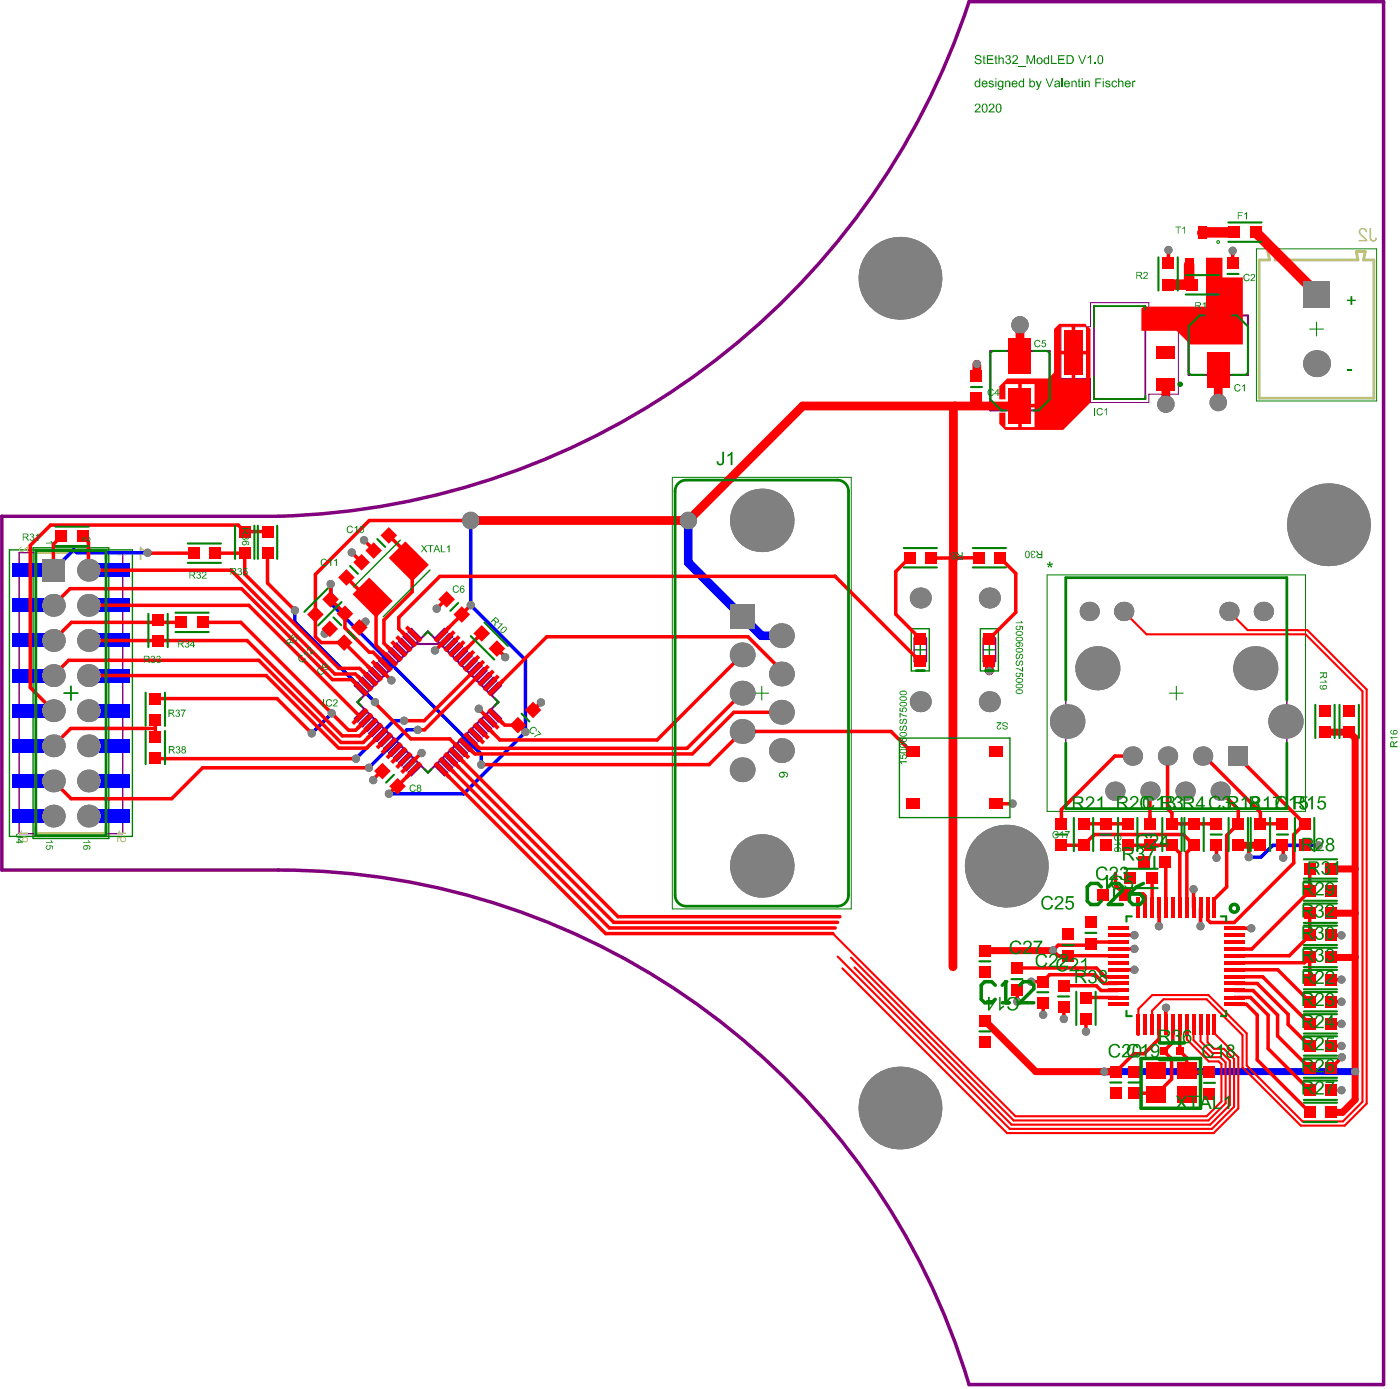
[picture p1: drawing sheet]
<svg xmlns="http://www.w3.org/2000/svg" width="337mm" height="334mm" viewBox="0 0 337 334" stroke-linecap="round" stroke-linejoin="round" font-family="sans-serif">
<path d="M2.3 132.3h29.6v68.9h-29.6zM8 131.8h18.2v69.9h-18.2zM8.6 132.9h16.9v67.6h-16.9zM219.3 151.2h4.3v10.2h-4.3zM220 156.3h3M221.5 154.8v3M235.9 151.2h4.3v10.2h-4.3zM236.6 156.3h3M238.1 154.8v3M15.4 166.7h3.3M17.1 165.1v3.3" fill="none" stroke="#008000" stroke-width=".33"/>
<path d="M302.4 59.9h28.9v36.5h-28.9zM315.2 79.1h3.3M316.8 77.5v3.3M161.8 114.8h43.1v103.8h-43.1zM252 138.3h62.2v56.9h-62.2zM181.7 166.7h3.3M183.3 165.1v3.3M281.4 166.7h3.3M283.1 165.1v3.3" fill="none" stroke="#008000" stroke-width=".24"/>
<path d="M303 62.5h2.5l-.4-2h2.2l-.5 2h20l-.4-2h2.1l-.4 2h2.5v33.3h-27.6zM165.1 115.5a2.66 2.66 0 0 0-2.6 2.6v97.2a2.66 2.66 0 0 0 2.6 2.7M165.3 115.5h36.2a2.66 2.66 0 0 1 2.7 2.6v97.2a2.66 2.66 0 0 1-2.7 2.7h-36.2M4.6 132.9h24.9v67.6h-24.9zM8.6 132.4h16.9v68.6h-16.9zM256.5 138.9h53.2v55.6h-53.2zM220 153.5h3v5.6h-3zM236.6 153.5h3v5.6h-3z" fill="none" stroke="#800080" stroke-width=".33"/>
<path d="M286 75.9h14.3v14.3h-14.3zM238.3 84.4h14.3v14.3h-14.3z" fill="none" stroke="#800080" stroke-width=".5"/>
<g fill="#800080">
<path d="M285.3 62.5h1.7v2h-1.7z"/>
<path d="M291.6 62.5h1.7v2h-1.7z"/>
<path d="M288.5 55.2h1.7v2h-1.7z"/>
</g>
<g fill="none" stroke="#800080" stroke-width=".51">
<path d="M95.4 159.5l-2.3-2.3-.6 .6 2.3 2.3M96.6 158.3l-2.3-2.3-.7 .6 2.3 2.4M97.8 157.1l-2.4-2.3-.6 .6 2.3 2.4M98.9 156l-2.3-2.4-.6 .6 2.3 2.4M100 154.9h6M100.1 154.8l-2.3-2.4-.7 .7 2.4 2.3M101.3 153.6l-2.3-2.4-.7 .7 2.3 2.3M103 151.9l16.9 17-16.9 16.9-17-16.9zM105.8 154.8l2.4-2.4 .6 .7-2.3 2.3zM107 151.2l.6 .7-2.3 2.3-.7-.6zM109.4 153.6l.6 .6-2.4 2.4-.6-.6zM109.4 158.3l2.3-2.3 .7 .6-2.4 2.4"/>
<path d="M110.5 154.8l.7 .6-2.4 2.4-.6-.7zM110.6 159.5l2.3-2.3 .6 .6-2.3 2.3M87.7 170.5l-2.3 2.4 .6 .6 2.3-2.3M88.3 166.5l-2.3-2.3-.6 .7 2.3 2.3M88.9 171.7l-2.3 2.4 .6 .6 2.3-2.3M89.5 165.3l-2.3-2.3-.6 .7 2.3 2.3M90.1 172.9l-2.4 2.4 .6 .6 2.4-2.4M90.7 164.2l-2.4-2.3-.6 .6 2.4 2.3M91.2 174.1l-2.3 2.3 .6 .7 2.4-2.4M91.9 163l-2.4-2.3-.6 .6 2.3 2.4M92.4 175.3l-2.3 2.3 .6 .6 2.4-2.3M93.1 161.8l-2.4-2.3-.6 .6 2.3 2.4"/>
<path d="M93.6 176.5l-2.3 2.3 .6 .6 2.3-2.3M94.2 160.7l-2.3-2.3-.6 .6 2.3 2.3M94.8 177.7l-2.3 2.3 .6 .6 2.3-2.4M95.9 178.8l-2.3 2.3 .7 .7 2.3-2.4M97.1 180l-2.3 2.3 .6 .7 2.4-2.4M108.8 180l2.4 2.3-.7 .7-2.3-2.4M110 178.8l2.4 2.3-.7 .7-2.3-2.4M111.2 177.7l2.3 2.3-.6 .6-2.3-2.4M111.8 160.7l2.3-2.3 .6 .6-2.3 2.3M112.4 176.5l2.3 2.3-.6 .6-2.3-2.3M112.9 161.8l2.3-2.3 .7 .6-2.4 2.4M113.5 175.3l2.4 2.3-.7 .6-2.3-2.3"/>
<path d="M114.1 163l2.3-2.3 .7 .6-2.4 2.4M114.7 174.1l2.4 2.3-.7 .7-2.3-2.4M115.3 164.2l2.3-2.3 .6 .6-2.3 2.3M115.9 172.9l2.3 2.4-.6 .6-2.3-2.4M116.4 165.3l2.3-2.3 .7 .7-2.3 2.3M117.1 171.7l2.3 2.4-.7 .6-2.3-2.3M117.6 166.5l2.3-2.3 .7 .7-2.3 2.3M118.3 170.5l2.3 2.4-.7 .6-2.3-2.3M98.3 181.2l-2.3 2.3 .6 .6 2.3-2.3M99.5 182.3l.6 .7-2.3 2.3-.7-.7zM100.6 183.5l.7 .7-2.3 2.3-.7-.7zM105.3 183.5l2.3 2.3-.6 .7-2.4-2.3"/>
<path d="M106.5 182.3l2.3 2.3-.6 .7-2.4-2.3M107.6 181.2l2.4 2.3-.6 .6-2.4-2.3"/>
</g>
<path d="M255.3 78.6h7.1v-5.8h14.1v2h7.1v20h-7.1v2h-14.1v-5.8h-7.1z" fill="none" stroke="#800080" stroke-width=".24"/>
<path d="M263.3 73.6h12.3v22.4h-12.3z" fill="none" stroke="#800080" stroke-width=".42"/>
<path d="M.4 124.2h66.5a180.3 180.3 0 0 0 166.3-123.8h99.8v332.6h-99.8a173.6 173.6 0 0 0-166.3-123.7h-66.5z" fill="none" stroke="#800080" stroke-width=".84"/>
<path d="M303 62.5h2.5l-.4-2h2.2l-.5 2h20l-.4-2h2.1l-.4 2h2.5v33.3h-27.6zM8.6 134.6v-1.7h16.9v1.7M8.6 198.9v1.6h16.9v-1.6" fill="none" stroke="#c0c073" stroke-width=".66"/>
<g fill="#c0c073">
<path d="M5.2 199.7h.2l-.3 .5h1.7v.4h-2.2z"/>
<path d="M4.9 131.5h.3v.2a.45 .45 0 0 0-.4 .4 .45 .45 0 0 0 .4 .5 .45 .45 0 0 0 .5-.4l.6-.7h.5v1.3h-.3v-1l-.5 .4a.79 .79 0 0 1-1.4 .4v-.5z"/>
<path d="M28.7 199.7l.3 .1-.4 .4h1.7v.4h-2.1v-.3z"/>
<path d="M28.2 201.4l1.1-.2 .1 .3a.46 .46 0 0 0-.1 .7 .46 .46 0 0 0 .7 0 .46 .46 0 0 0-.1-.7h-.2v-.3h.3a.72 .72 0 0 1 .3 1 .72 .72 0 0 1-.9 .4 .72 .72 0 0 1-.3-1l-.6 .1v.8h-.3z"/>
<path d="M28.7 132.7l.3 .1-.4 .5h1.7v.3h-2.1v-.3l.3-.1z"/>
<path d="M33.6 131.5h.3l1 .8-.1 .3-.8-.5v2.6h-.4z"/>
<path d="M329.6 54.8h.4v2.3a.53 .53 0 0 0 .5 .7 .53 .53 0 0 0 .5-.7l.3 .1a.9 .9 0 0 1-1 .9 .9 .9 0 0 1-.7-1.1z"/>
<path d="M327.3 55h.1a1.08 1.08 0 0 1 1.6 .8l-.4 .1a.65 .65 0 0 0-.9-.7 .65 .65 0 0 0 0 1.2l1.2 1.1 .2 .5h-2.2v-.3h1.6l-1.1-1.1a.96 .96 0 0 1-.1-1.6z"/>
<path d="M4.7 201.5a.7 .7 0 0 0 .5 1.1v-.3a.46 .46 0 0 1-.4-.6 .46 .46 0 0 1 .7-.2l.2-.1a.68 .68 0 0 0-.1 1 .68 .68 0 0 0 .9 .1 .68 .68 0 0 0 .1-1l-.7-.3h-.8zM5.6 202a.48 .48 0 0 1 .9 0 .48 .48 0 0 1-.9 0z"/>
</g>
<g fill="none" stroke="#00f" stroke-width=".84">
<path d="M293.2 96.8l-.3 .3M21.3 137.1h4.7M35.5 132.9h-17l-.7-.7-5 4.9h-4.7M113.3 125.2v20.4l13.2 13.1v17.4l-14.9 14.8h-18M8.1 154h4.7M8.1 145.6h4.7M71 146.8v2.8l19.2 19.3M79.6 140.5v4.6l36.2 36.3v2.5M8.1 179.4h4.7M8.1 170.9h4.7M8.1 162.5h4.7M79.8 171.6l-4.8 4.8"/>
<path d="M97.2 173.3h-2.4l-9.1 9.2M100.5 175.5h-2.6l-9.1 9.2M8.1 187.8h4.7M317.3 203.3h-11l-2.8 2.8h-3"/>
</g>
<path d="M165.6 125.2v10.1l17.6 17.6h4.8" fill="none" stroke="#00f" stroke-width="2.1"/>
<path d="M265.7 257.7h60.4" fill="none" stroke="#00f" stroke-width="1.7"/>
<g fill="#808080">
<circle cx="248.2" cy="236.1" r="1"/>
<circle cx="326.1" cy="257.7" r="1"/>
<circle cx="322.9" cy="254.3" r="1"/>
<circle cx="265.7" cy="257.7" r="1"/>
<circle cx="301.1" cy="223.3" r="1"/>
<circle cx="238.1" cy="161.4" r="1"/>
<circle cx="235.1" cy="87.6" r="1"/>
<circle cx="281.2" cy="60.1" r="1"/>
<circle cx="296.6" cy="60.3" r="1"/>
<circle cx="245.5" cy="78.1" r="2.11"/>
<circle cx="165.6" cy="125.2" r="2.11"/>
<circle cx="113.3" cy="125.2" r="2.11"/>
<circle cx="115.8" cy="183.9" r="1"/>
<circle cx="265.4" cy="215.2" r="1"/>
<circle cx="262.5" cy="221.7" r="1"/>
<circle cx="253.4" cy="228.6" r="1"/>
<circle cx="244.8" cy="240.9" r="1"/>
<circle cx="251" cy="244.1" r="1"/>
<circle cx="256" cy="245.1" r="1"/>
<circle cx="261.3" cy="248.1" r="1"/>
<circle cx="288.9" cy="222.8" r="1"/>
<circle cx="287.2" cy="213.9" r="1"/>
<circle cx="300.5" cy="206.1" r="1"/>
<circle cx="317.3" cy="203.3" r="1"/>
<circle cx="322.8" cy="251.6" r="1"/>
<circle cx="322.8" cy="225" r="1"/>
<circle cx="322.8" cy="235.6" r="1"/>
<circle cx="322.8" cy="240.9" r="1"/>
<circle cx="322.8" cy="246.3" r="1"/>
<circle cx="126.5" cy="176.1" r="1"/>
<circle cx="280.6" cy="242.4" r="1"/>
<circle cx="308.8" cy="206.3" r="1"/>
<circle cx="292.7" cy="206.3" r="1"/>
<circle cx="278.9" cy="222.8" r="1"/>
<circle cx="273" cy="224.9" r="1"/>
<circle cx="273" cy="228.2" r="1"/>
<circle cx="273" cy="233.2" r="1"/>
<circle cx="322.8" cy="262.2" r="1"/>
<circle cx="320.3" cy="214.3" r="1"/>
<circle cx="266.1" cy="203.3" r="1"/>
<circle cx="93.6" cy="190.9" r="1"/>
<circle cx="113.3" cy="145.6" r="1"/>
<circle cx="35.5" cy="132.9" r="1"/>
<circle cx="280.6" cy="97.2" r="2.11"/>
<circle cx="97.2" cy="173.3" r="1"/>
<circle cx="100.5" cy="175.5" r="1"/>
<circle cx="90.2" cy="168.9" r="1"/>
<circle cx="78.1" cy="152.4" r="1"/>
<circle cx="94.2" cy="163.6" r="1"/>
<circle cx="71" cy="146.8" r="1"/>
<circle cx="130.2" cy="169" r="1"/>
<circle cx="87.9" cy="149.5" r="1"/>
<circle cx="79.6" cy="140.5" r="1"/>
<circle cx="85.7" cy="182.5" r="1"/>
<circle cx="88.8" cy="184.7" r="1"/>
<circle cx="105.1" cy="146.4" r="1"/>
<circle cx="121.6" cy="158.1" r="1"/>
<circle cx="243.7" cy="193.3" r="1"/>
<circle cx="75" cy="176.4" r="1"/>
<circle cx="79.8" cy="171.6" r="1"/>
<circle cx="101.5" cy="181.1" r="1"/>
<circle cx="115.2" cy="170.5" r="1"/>
<circle cx="104.7" cy="156.5" r="1"/>
<circle cx="89.8" cy="187.6" r="1"/>
<circle cx="293.2" cy="96.8" r="2.11"/>
<circle cx="84.6" cy="132.9" r="1"/>
<circle cx="87.6" cy="129.9" r="1"/>
<circle cx="270.4" cy="147.1" r="2.33"/>
<circle cx="276.7" cy="190.3" r="2.33"/>
<circle cx="304" cy="147.1" r="2.33"/>
<circle cx="21.3" cy="196.3" r="2.74"/>
<circle cx="21.3" cy="187.8" r="2.74"/>
<circle cx="12.8" cy="196.3" r="2.74"/>
<circle cx="12.8" cy="187.8" r="2.74"/>
<circle cx="21.3" cy="170.9" r="2.74"/>
<circle cx="12.8" cy="170.9" r="2.74"/>
<circle cx="21.3" cy="162.5" r="2.74"/>
<circle cx="12.8" cy="162.5" r="2.74"/>
<circle cx="21.3" cy="137.1" r="2.74"/>
<circle cx="12.8" cy="145.6" r="2.74"/>
<circle cx="21.3" cy="145.6" r="2.74"/>
<circle cx="178.6" cy="185.1" r="2.99"/>
<circle cx="178.6" cy="175.9" r="2.99"/>
<circle cx="178.6" cy="166.7" r="2.99"/>
<circle cx="178.6" cy="157.5" r="2.99"/>
<circle cx="238.1" cy="168.8" r="2.53"/>
<circle cx="221.5" cy="168.8" r="2.53"/>
<circle cx="238.1" cy="143.8" r="2.53"/>
<circle cx="221.5" cy="143.8" r="2.53"/>
<circle cx="256.8" cy="173.5" r="4.2"/>
<circle cx="264.1" cy="160.7" r="5.3"/>
<circle cx="262.1" cy="147.1" r="2.33"/>
<circle cx="285.2" cy="190.3" r="2.33"/>
<circle cx="293.6" cy="190.3" r="2.33"/>
<circle cx="309.3" cy="173.5" r="4.2"/>
<circle cx="316.8" cy="87.5" r="3.2"/>
<circle cx="21.3" cy="179.4" r="2.74"/>
<circle cx="12.8" cy="179.4" r="2.74"/>
<circle cx="12.8" cy="154" r="2.74"/>
<circle cx="21.3" cy="154" r="2.74"/>
<circle cx="281" cy="181.8" r="2.33"/>
<circle cx="289.4" cy="181.8" r="2.33"/>
<circle cx="188" cy="162.1" r="2.99"/>
<circle cx="188" cy="171.3" r="2.99"/>
<circle cx="268.3" cy="190.3" r="2.33"/>
<circle cx="302.1" cy="160.7" r="5.3"/>
<circle cx="295.7" cy="147.1" r="2.33"/>
<circle cx="183.3" cy="208.3" r="7.6"/>
<circle cx="188" cy="152.9" r="2.99"/>
<circle cx="188" cy="180.5" r="2.99"/>
<circle cx="183.3" cy="125.2" r="7.6"/>
<circle cx="216.6" cy="266.5" r="10"/>
<circle cx="272.5" cy="181.8" r="2.33"/>
<circle cx="242.2" cy="208.3" r="10"/>
<circle cx="216.6" cy="66.9" r="10"/>
<circle cx="319.7" cy="126.2" r="10"/>
</g>
<g fill="#808080">
<path d="M295.5 179.5h4.7v4.7h-4.7z" fill-rule="evenodd"/>
<path d="M10.1 134.4h5.5v5.5h-5.5z" fill-rule="evenodd"/>
<path d="M175.6 145.3h6v6h-6z" fill-rule="evenodd"/>
<path d="M313.6 67.6h6.5v6.5h-6.5z" fill-rule="evenodd"/>
</g>
<g fill="#00f">
<path d="M2.9 186.2h10.3v3.3h-10.3z" fill-rule="evenodd"/>
<path d="M2.9 177.7h10.3v3.4h-10.3z" fill-rule="evenodd"/>
<path d="M2.9 152.4h10.3v3.3h-10.3z" fill-rule="evenodd"/>
<path d="M2.9 143.9h10.3v3.4h-10.3z" fill-rule="evenodd"/>
<path d="M2.9 194.6h10.3v3.3h-10.3z" fill-rule="evenodd"/>
<path d="M2.9 169.3h10.3v3.3h-10.3z" fill-rule="evenodd"/>
<path d="M2.9 160.8h10.3v3.4h-10.3z" fill-rule="evenodd"/>
<path d="M2.9 135.5h10.3v3.3h-10.3z" fill-rule="evenodd"/>
<path d="M20.9 186.2h10.3v3.3h-10.3z" fill-rule="evenodd"/>
<path d="M20.9 177.7h10.3v3.4h-10.3z" fill-rule="evenodd"/>
<path d="M20.9 152.4h10.3v3.3h-10.3z" fill-rule="evenodd"/>
<path d="M20.9 143.9h10.3v3.4h-10.3z" fill-rule="evenodd"/>
<path d="M20.9 194.6h10.3v3.3h-10.3z" fill-rule="evenodd"/>
<path d="M20.9 169.3h10.3v3.3h-10.3z" fill-rule="evenodd"/>
<path d="M20.9 160.8h10.3v3.4h-10.3z" fill-rule="evenodd"/>
<path d="M20.9 135.5h10.3v3.3h-10.3z" fill-rule="evenodd"/>
</g>
<g fill="#f00">
<path d="M293.5 65l.2 1.2-.2-.1z"/>
<path d="M275.2 73.7h15v-11.7h4v4.7h4.9v16.1h-12.7l-3.2-3.2h-8.5v-5.3z"/>
<path d="M254.9 77.9h6.3l.3 .3-.2 .4h-2.6v5.8h2.6v-5.7l.4-.3 .7 .7v17.7l-6.6 6.6h-13.9l-1.4-1.4v-2.8h1.4v3.5h3.1v-10.3h-3.1v3.7h-1.4v-3.2l1.9-1.9h9.8l1.4-1.4v-10.5zM255.3 78.6v5.8h2.6v-5.8zM258.7 85.2v5.8h2.6v-5.8zM255.3 85.2v5.8h2.6v-5.8zM245.9 92.4v4.7h3.1v-4.7zM245.9 98v4.7h3.1v-4.7z"/>
</g>
<g fill="none" stroke="#f00" stroke-width=".84">
<path d="M35.5 132.9l.1 .1M58.9 133h-.1M87.6 129.9l2.3 2.3v.2M200.9 138.6h.1M224 134.1l1.4 .1M229.4 134.2h-.1M21.3 154v.1M75.9 153.2l1.4 1.4M79.5 144.2l3.5 3.4M83 154.4v.3M86.5 150.9h.1M88.2 143.7h1.5l.8 .9"/>
<path d="M88.9 156.9h.9M107.1 144.2v.2M111 147.1h.1M111 147.8v.1M111.1 157.2h.1M121.6 158v.1M221.4 159h.1M79.8 171.6l4.1 4M86.6 165.4h.1M87.7 164.3h.1M87.7 173.5l-2.1 2.1M88.9 174.7h.1"/>
<path d="M90.2 168.9v.2M91.2 177l-2.9 2.9M94.2 163.6h.1M100.5 175.5h1.7M108.2 177.7l2.9 2.9M112.4 179.4l1.9 1.9M113.5 178.2l1.8 1.8M114.7 160.7h.1M115.2 170.5h.1M115.2 170.5l3 3M119.3 172.3l2.2 2.1h3.3M128.3 170.8h.1"/>
<path d="M188 161.2v.9M89.8 187.5v.1M95.4 189.1h.3M95.7 189.1h.1M101.4 181.1h.1M107.6 184.1v.1"/>
</g>
<path d="M229.8 97.7l-.4 .3M229.4 134.2l-.1 .3" fill="none" stroke="#f00" stroke-width="2.1"/>
<circle cx="238.1" cy="159" r="1.05" fill="#f00"/>
<path d="M245.5 78.1v7.5M229.4 98v36.2M235.1 87.6l-.1 2.9M245.5 97.6l-.6 .5-.4-.4h-51.3l-27.6 27.5h-52.3M280.6 92.4v4.8M293.2 89v7.8M229.3 134.5v98M238.1 159v2.4" fill="none" stroke="#f00" stroke-width="2.1"/>
<g fill="none" stroke="#f00" stroke-width=".84">
<path d="M281.2 60.1l.1 3-.2 .2M296.6 60.3l.1 3M280.6 97.2l-.9 .8M14.8 129l-2 1.9v6.2M19.9 129l1.4 1.4v6.7h34.3l25 25h4.9l2.2 2.2M35.6 133h11M51.8 133h7M58.9 133v5.1l22.7 22.7h5l2.3 2.3M64.4 133v7.2l6.6 6.6M64.6 127.9h-5.7l-1.6-1.6h-45.1l-4.9 4.9v34.2l5.5 5.5M83.4 138.9l4.8 4.8M84.6 132.9l2.4 2.3"/>
<path d="M93.6 128.8l4.8 4.8v1.4l.8 .9v6.4l-6.8 6.8v5.6l2.5 2.5M113.3 125.2h-24.4l-13 13v15M218.9 134.1l-3.3 3.4v10.2l5.9 5.9M229.3 134.2h-3.9M235.5 134.1l-6.1 .1M240.7 134.1l3.7 3.8v9.4l-6.3 6.3M12.8 145.6l4.1-4h41.2l21.9 21.9h4.6l2 1.9M21.3 145.6h38.6l26.7 26.7M21.3 154.1h38.2l22.9 22.9h4.2l2.3-2.3M43.6 149.7h-26.4l-4.4 4.3M48.8 149.7h9.2l21.8 21.9M77.3 154.6h5.5"/>
<path d="M79.6 140.5l-.1 3.7M83 154.7l7.1 7.2M83 147.6v3.4l5.9 5.9M87.9 149.5l-1.3 1.4M89.8 156.9l2.7 2.7M90.5 144.6v10.6l3.2 3.2M98.4 153.6l-2.4-2.4v-2.7l9.8-9.9h95.1l19.5 19.5M107.1 144.4l-2 2M107.6 153.6l-2.9 2.9M111 147.9l-4.6 4.6M113.3 145.6l-2.3 2.2M115.9 152.3l-4.8 4.9"/>
<path d="M119.6 156l2 2M178.6 157.5l-20.5 20.5h-37.8l-3.3-3.3M220.4 158.1h.1M12.8 162.5l3.7-3.7h45.8l19.8 19.8h5.3l2.7-2.7M21.3 162.5h42.8l17.4 17.4h6.8M37.4 175.2h-20.4l-4.2 4.2M37.4 173.2v4M37.4 168h29.3l8.3 8.4M83.9 175.6h1.7M90.2 169.1l8.7 8.6h9.3M91.2 177h.1M91.3 160.7l2.9 2.9"/>
<path d="M112.3 179.4h.1M114.7 160.7l-12.6 12.6h-4.9M115.8 161.9l-13.6 13.6M124.8 174.4l1.7 1.7M130.2 169l-1.8 1.8M178.6 166.7l-13.3 13.3h-50M188 161.2l-8-8h-48.4l-12.3 12.2M188 171.3h-11.4l-10 10h-52.3M37.4 182.4l48.3 .1M88.8 184.7h-40l-7.5 7.4h-24.2l-4.3-4.3M92 185.5h-.2l-2 2M95.4 189.1l-1.8 1.8"/>
<path d="M99.5 185.2l-3.8 3.9M101.4 181.1l-3 3M106.4 185.2l39.3 39.3h54.7M107.6 184.1l39 39.1h54.4M108.8 182.9l38.9 38.9h53.9M110 181.7l38.7 38.8h53.4M219.8 180.9h-.5l-4.9-5h-35.8l-8 8h-54.8M239.7 193.3h3.9M243.7 193.3h-.1M260.7 198.1h10.7M272.5 181.8h-4.2l-12.9 12.9v3.4M276.7 196.5h.1"/>
<path d="M276.7 190.3v7.8M281 181.8v12.7l1 1v2.6h10.7M289.4 181.8h.4l13.5 13.6v2.7h5.3M293.6 190.3l4.4 4.4v3.4l-2.8 2.8v12.4l-3 3v2.1M297.9 181.8v.2l16 16.1-2.6 2.7v6.8l-14.3 14.3h-5.7l-.7-.7v-2.8M255.4 203.3h5.3l2.6-2.6h21.5l2.5 2.6-1.7 1.7v13.4M268.4 210.1v2.8l2.3 2.3 .1-.2h4.3l.5 .5v2.9M271.4 203.3h10.6l1.9 1.9v13.2M275.6 218.4h.1M277.2 211.3v7.1M278.9 218.4v4.4M280.4 207.4l.1 .2v10.8"/>
<path d="M287.2 213.9v4.5M288.9 218.4v4.4M292.7 203.3v2.8M300.3 203.3l.2 .2v2.6M308.6 203.3l.2 .2v2.8M315.2 209v5.3l-14 14h-4.1M315.2 219.6v5.4l-4.9 4.9h-13.2M244.7 238.1l.1 2.8M244.7 232.9l19.1-.1 2.1 2.1h3.2M245.3 232.9l-.7 .6M248.2 236.1h2.7l1.7-1.7h10.9l2.1 2.1h3.5M253.4 228.6l1.3 1.3h2.4"/>
<path d="M255.9 237.1h7.9l1.2 1.1h4.1M257.4 229.6l.3 .3h11.4M262.6 226.6h6.5M262.6 226.5l-.8 .8h-7.1l-1.3 1.3M269.1 239.9l-7.8 .1M269.1 233.2h3.9M269.1 224.9h3.9M273 228.2l-3.9 .1M297.1 233.2h10.4l7.7 7.7M297.1 236.5h5.4l7.5 7.5v2.4l5.2 5.2M297.1 231.6h16.8l1.3-1.3v5.3M297.1 238.2h4.4l5.9 5.9v5.1l7.8 7.7"/>
<path d="M297.1 234.9h6.8l11.3 11.4M297.1 223.3h4M297.1 240l3.8-.1 4.3 4.2v8.1l10 10M320.3 235.6h2.5M320.3 225h2.5M250.9 241.2l.1 2.9M255.9 242.2l.1 2.9M261.3 245.1v3M274 246.4l-.1 2.4M278.9 246.4v3.5l-3.5 3.5h-2.5l-4.4 4.4M280.6 242.4l-.1 4M282.2 246.4v4.3l-2.1 2.1 1.8 1.9v4.8l-3.3 3.7h-.3l-.3-.3h-5.1"/>
<path d="M283.9 246.4v6.4l1.7 1.7v3.1l.3 .3h5.2M297.1 241.5l2.9 .1 2.5 2.5v10.8l12.7 12.6M320.3 251.6h2.5M320.3 246.3h2.5M320.3 240.9h2.5M322.9 254.3h.1M322.9 254.3l-2.6 2.6"/>
</g>
<path d="M262.3 146.9l-.2 .2M270.4 147.1l5.5 5.5h38.3l13.7 13.7v98.7l-4.7 4.7h-9.8l-13.4-13.4v-7.8l-9.2-9.2h-13.5l-3.3 3.4v3.7M295.7 147.1l4.5 4.5h14.4l14.3 14.2v99.6l-5.3 5.3h-10.6l-14-14v-7.7l-8.6-8.7h-10.4l-2.8 2.8v3.3M303.9 146.9l.1 .2M200.4 224.5l44 44h46l3.5-3.6v-8.9l-.6-.7h-2.4l-5.3-5.3v-3.6M201.6 230.1l41.4 41.4h48.6l5.4-5.3v-11.5l-2.5-2.4h-2.3l-1.6-1.6v-4.3M202.7 232.9l39.6 39.6h49.8l5.9-5.9v-12.3l-5.6-5.7v-2l-.2-.2M204.8 230.3l39.1 39.2h46.9l4.1-4.2v-9.8l-1.2-1.2h-2.4l-4.1-4.1v-3.8M205.6 232.7l37.8 37.8h47.8l4.8-4.7v-10.7l-1.9-1.8h-2.4l-2.8-2.9v-4" fill="none" stroke="#f00" stroke-width=".51"/>
<path d="M296.8 55.9h-7.3l-.2 .1M302.2 55.8l12.6 12.7v.4l2.1 1.9M281.1 68.5h5.6M286.2 63.7v4.2l.6 .6M292.5 63.7v4.2l-.6 .6h4.8" fill="none" stroke="#f00" stroke-width="2.5"/>
<path d="M318.8 176.1h5.9l1.4 1.4v87l-3 3h-2.8M298 203.3h5.3M320.3 219.6h5.8M320.3 209h5.8M237 228.6h16.4M326.1 230.2l-5.8 .1M237 245.5l12.3 12.2 19.2 .1M268.5 257.8h.1" fill="none" stroke="#f00" stroke-width="1.7"/>
<g fill="#808080">
<circle cx="248.2" cy="236.1" r="1"/>
<circle cx="326.1" cy="257.7" r="1"/>
<circle cx="322.9" cy="254.3" r="1"/>
<circle cx="265.7" cy="257.7" r="1"/>
<circle cx="301.1" cy="223.3" r="1"/>
<circle cx="238.1" cy="161.4" r="1"/>
<circle cx="235.1" cy="87.6" r="1"/>
<circle cx="281.2" cy="60.1" r="1"/>
<circle cx="296.6" cy="60.3" r="1"/>
<circle cx="245.5" cy="78.1" r="2.11"/>
<circle cx="165.6" cy="125.2" r="2.11"/>
<circle cx="113.3" cy="125.2" r="2.11"/>
<circle cx="115.8" cy="183.9" r="1"/>
<circle cx="265.4" cy="215.2" r="1"/>
<circle cx="262.5" cy="221.7" r="1"/>
<circle cx="253.4" cy="228.6" r="1"/>
<circle cx="244.8" cy="240.9" r="1"/>
<circle cx="251" cy="244.1" r="1"/>
<circle cx="256" cy="245.1" r="1"/>
<circle cx="261.3" cy="248.1" r="1"/>
<circle cx="288.9" cy="222.8" r="1"/>
<circle cx="287.2" cy="213.9" r="1"/>
<circle cx="300.5" cy="206.1" r="1"/>
<circle cx="317.3" cy="203.3" r="1"/>
<circle cx="322.8" cy="251.6" r="1"/>
<circle cx="322.8" cy="225" r="1"/>
<circle cx="322.8" cy="235.6" r="1"/>
<circle cx="322.8" cy="240.9" r="1"/>
<circle cx="322.8" cy="246.3" r="1"/>
<circle cx="126.5" cy="176.1" r="1"/>
<circle cx="280.6" cy="242.4" r="1"/>
<circle cx="308.8" cy="206.3" r="1"/>
<circle cx="292.7" cy="206.3" r="1"/>
<circle cx="278.9" cy="222.8" r="1"/>
<circle cx="273" cy="224.9" r="1"/>
<circle cx="273" cy="228.2" r="1"/>
<circle cx="273" cy="233.2" r="1"/>
<circle cx="322.8" cy="262.2" r="1"/>
<circle cx="320.3" cy="214.3" r="1"/>
<circle cx="266.1" cy="203.3" r="1"/>
<circle cx="93.6" cy="190.9" r="1"/>
<circle cx="113.3" cy="145.6" r="1"/>
<circle cx="35.5" cy="132.9" r="1"/>
<circle cx="280.6" cy="97.2" r="2.11"/>
<circle cx="97.2" cy="173.3" r="1"/>
<circle cx="100.5" cy="175.5" r="1"/>
<circle cx="90.2" cy="168.9" r="1"/>
<circle cx="78.1" cy="152.4" r="1"/>
<circle cx="94.2" cy="163.6" r="1"/>
<circle cx="71" cy="146.8" r="1"/>
<circle cx="130.2" cy="169" r="1"/>
<circle cx="87.9" cy="149.5" r="1"/>
<circle cx="79.6" cy="140.5" r="1"/>
<circle cx="85.7" cy="182.5" r="1"/>
<circle cx="88.8" cy="184.7" r="1"/>
<circle cx="105.1" cy="146.4" r="1"/>
<circle cx="121.6" cy="158.1" r="1"/>
<circle cx="243.7" cy="193.3" r="1"/>
<circle cx="75" cy="176.4" r="1"/>
<circle cx="79.8" cy="171.6" r="1"/>
<circle cx="101.5" cy="181.1" r="1"/>
<circle cx="115.2" cy="170.5" r="1"/>
<circle cx="104.7" cy="156.5" r="1"/>
<circle cx="89.8" cy="187.6" r="1"/>
<circle cx="293.2" cy="96.8" r="2.11"/>
<circle cx="84.6" cy="132.9" r="1"/>
<circle cx="87.6" cy="129.9" r="1"/>
<circle cx="270.4" cy="147.1" r="2.33"/>
<circle cx="276.7" cy="190.3" r="2.33"/>
<circle cx="304" cy="147.1" r="2.33"/>
<circle cx="21.3" cy="196.3" r="2.74"/>
<circle cx="21.3" cy="187.8" r="2.74"/>
<circle cx="12.8" cy="196.3" r="2.74"/>
<circle cx="12.8" cy="187.8" r="2.74"/>
<circle cx="21.3" cy="170.9" r="2.74"/>
<circle cx="12.8" cy="170.9" r="2.74"/>
<circle cx="21.3" cy="162.5" r="2.74"/>
<circle cx="12.8" cy="162.5" r="2.74"/>
<circle cx="21.3" cy="137.1" r="2.74"/>
<circle cx="12.8" cy="145.6" r="2.74"/>
<circle cx="21.3" cy="145.6" r="2.74"/>
<circle cx="178.6" cy="185.1" r="2.99"/>
<circle cx="178.6" cy="175.9" r="2.99"/>
<circle cx="178.6" cy="166.7" r="2.99"/>
<circle cx="178.6" cy="157.5" r="2.99"/>
<circle cx="238.1" cy="168.8" r="2.53"/>
<circle cx="221.5" cy="168.8" r="2.53"/>
<circle cx="238.1" cy="143.8" r="2.53"/>
<circle cx="221.5" cy="143.8" r="2.53"/>
<circle cx="256.8" cy="173.5" r="4.2"/>
<circle cx="264.1" cy="160.7" r="5.3"/>
<circle cx="262.1" cy="147.1" r="2.33"/>
<circle cx="285.2" cy="190.3" r="2.33"/>
<circle cx="293.6" cy="190.3" r="2.33"/>
<circle cx="309.3" cy="173.5" r="4.2"/>
<circle cx="316.8" cy="87.5" r="3.2"/>
<circle cx="21.3" cy="179.4" r="2.74"/>
<circle cx="12.8" cy="179.4" r="2.74"/>
<circle cx="12.8" cy="154" r="2.74"/>
<circle cx="21.3" cy="154" r="2.74"/>
<circle cx="281" cy="181.8" r="2.33"/>
<circle cx="289.4" cy="181.8" r="2.33"/>
<circle cx="188" cy="162.1" r="2.99"/>
<circle cx="188" cy="171.3" r="2.99"/>
<circle cx="268.3" cy="190.3" r="2.33"/>
<circle cx="302.1" cy="160.7" r="5.3"/>
<circle cx="295.7" cy="147.1" r="2.33"/>
<circle cx="183.3" cy="208.3" r="7.6"/>
<circle cx="188" cy="152.9" r="2.99"/>
<circle cx="188" cy="180.5" r="2.99"/>
<circle cx="183.3" cy="125.2" r="7.6"/>
<circle cx="216.6" cy="266.5" r="10"/>
<circle cx="272.5" cy="181.8" r="2.33"/>
<circle cx="242.2" cy="208.3" r="10"/>
<circle cx="216.6" cy="66.9" r="10"/>
<circle cx="319.7" cy="126.2" r="10"/>
</g>
<g fill="#808080">
<path d="M295.5 179.5h4.7v4.7h-4.7z" fill-rule="evenodd"/>
<path d="M10.1 134.4h5.5v5.5h-5.5z" fill-rule="evenodd"/>
<path d="M175.6 145.3h6v6h-6z" fill-rule="evenodd"/>
<path d="M313.6 67.6h6.5v6.5h-6.5z" fill-rule="evenodd"/>
</g>
<g fill="#f00">
<path d="M45.2 131.6h2.8v2.9h-2.8z" fill-rule="evenodd"/>
<path d="M89.1 171.4l.7 .7-3.5 3.4-.6-.6z" fill-rule="evenodd"/>
<path d="M115.9 150.3l2 2-2 2-2-2z" fill-rule="evenodd"/>
<path d="M235.6 232.4h2.8v2.8h-2.8z" fill-rule="evenodd"/>
<path d="M235.6 227.2h2.8v2.9h-2.8z" fill-rule="evenodd"/>
<path d="M236.8 157.6h2.6v2.7h-2.6z" fill-rule="evenodd"/>
<path d="M236.8 152.3h2.6v2.7h-2.6z" fill-rule="evenodd"/>
<path d="M243.3 231.5h2.8v2.8h-2.8z" fill-rule="evenodd"/>
<path d="M249.5 239.8h2.9v2.8h-2.9z" fill-rule="evenodd"/>
<path d="M261.1 225.5h2.8v2.9h-2.8z" fill-rule="evenodd"/>
<path d="M261.1 220.4h2.8v2.8h-2.8z" fill-rule="evenodd"/>
<path d="M283.1 251.9h1.8v1.9h-1.8z" fill-rule="evenodd"/>
<path d="M285.2 62.2h2v3h-2z" fill-rule="evenodd"/>
<path d="M291.5 62.2h2v3h-2z" fill-rule="evenodd"/>
<path d="M295.3 61.9h2.8v2.8h-2.8z" fill-rule="evenodd"/>
<path d="M13.3 127.6h2.9v2.8h-2.9z" fill-rule="evenodd"/>
<path d="M18.5 127.6h2.8v2.8h-2.8z" fill-rule="evenodd"/>
<path d="M47.4 148.3h2.8v2.8h-2.8z" fill-rule="evenodd"/>
<path d="M90.3 172.6l.7 .7-3.5 3.4-.6-.6z" fill-rule="evenodd"/>
<path d="M86.3 162.2l3.5 3.5-.7 .6-3.4-3.4z" fill-rule="evenodd"/>
<path d="M87.5 161l3.5 3.5-.7 .6-3.4-3.4z" fill-rule="evenodd"/>
<path d="M95.7 187.1l2 2-2 2-2-2z" fill-rule="evenodd"/>
<path d="M93.4 155.1l3.5 3.5-.6 .6-3.5-3.4z" fill-rule="evenodd"/>
<path d="M107.4 180.8l3.4 3.5-.6 .7-3.5-3.5z" fill-rule="evenodd"/>
<path d="M116.1 158.7l.6 .6-3.4 3.5-.7-.7z" fill-rule="evenodd"/>
<path d="M117.2 159.8l.7 .7-3.5 3.4-.6-.6z" fill-rule="evenodd"/>
<path d="M114.4 173.8l3.5 3.5-.7 .6-3.4-3.4z" fill-rule="evenodd"/>
<path d="M113.3 174.9l3.4 3.5-.6 .7-3.5-3.5z" fill-rule="evenodd"/>
<path d="M128.3 168.8l2 2-2 2-2-2z" fill-rule="evenodd"/>
<path d="M222.6 132.7h2.9v2.9h-2.9z" fill-rule="evenodd"/>
<path d="M235.6 249.2h2.8v2.9h-2.8z" fill-rule="evenodd"/>
<path d="M235.6 244.1h2.8v2.8h-2.8z" fill-rule="evenodd"/>
<path d="M234.1 132.7h2.8v2.9h-2.8z" fill-rule="evenodd"/>
<path d="M243.3 236.7h2.8v2.8h-2.8z" fill-rule="evenodd"/>
<path d="M249.5 234.7h2.9v2.8h-2.9z" fill-rule="evenodd"/>
<path d="M254.5 235.7h2.8v2.8h-2.8z" fill-rule="evenodd"/>
<path d="M254.5 240.8h2.8v2.9h-2.8z" fill-rule="evenodd"/>
<path d="M255.7 228.5h2.8v2.8h-2.8z" fill-rule="evenodd"/>
<path d="M255.7 223.3h2.8v2.9h-2.8z" fill-rule="evenodd"/>
<path d="M264.1 213.8h2.8v2.8h-2.8z" fill-rule="evenodd"/>
<path d="M270.6 209.9h2.8v2.8h-2.8z" fill-rule="evenodd"/>
<path d="M269.3 213.8h2.8v2.8h-2.8z" fill-rule="evenodd"/>
<path d="M270 201.9h2.8v2.8h-2.8z" fill-rule="evenodd"/>
<path d="M270 196.7h2.8v2.9h-2.8z" fill-rule="evenodd"/>
<path d="M278.5 244h.9v4.9h-.9z" fill-rule="evenodd"/>
<path d="M276.8 244h.9v4.9h-.9z" fill-rule="evenodd"/>
<path d="M275.1 244h.9v4.9h-.9z" fill-rule="evenodd"/>
<path d="M275.1 215.9h.9v4.9h-.9z" fill-rule="evenodd"/>
<path d="M276.8 215.9h.9v4.9h-.9z" fill-rule="evenodd"/>
<path d="M278.5 215.9h.9v4.9h-.9z" fill-rule="evenodd"/>
<path d="M275.8 209.9h2.8v2.8h-2.8z" fill-rule="evenodd"/>
<path d="M275.3 201.9h2.8v2.8h-2.8z" fill-rule="evenodd"/>
<path d="M275.3 196.7h2.8v2.9h-2.8z" fill-rule="evenodd"/>
<path d="M285.1 244h1v4.9h-1z" fill-rule="evenodd"/>
<path d="M283.5 244h.9v4.9h-.9z" fill-rule="evenodd"/>
<path d="M281.8 244h.9v4.9h-.9z" fill-rule="evenodd"/>
<path d="M281.8 215.9h.9v4.9h-.9z" fill-rule="evenodd"/>
<path d="M283.5 215.9h.9v4.9h-.9z" fill-rule="evenodd"/>
<path d="M285.1 215.9h1v4.9h-1z" fill-rule="evenodd"/>
<path d="M289.6 261.6h2.9v2.8h-2.9z" fill-rule="evenodd"/>
<path d="M289.6 256.5h2.9v2.8h-2.9z" fill-rule="evenodd"/>
<path d="M291.7 244h1v4.9h-1z" fill-rule="evenodd"/>
<path d="M290.1 244h1v4.9h-1z" fill-rule="evenodd"/>
<path d="M288.4 244h1v4.9h-1z" fill-rule="evenodd"/>
<path d="M288.4 215.9h1v4.9h-1z" fill-rule="evenodd"/>
<path d="M290.1 215.9h1v4.9h-1z" fill-rule="evenodd"/>
<path d="M291.7 215.9h1v4.9h-1z" fill-rule="evenodd"/>
<path d="M288.3 54.5h2v3h-2z" fill-rule="evenodd"/>
<path d="M290.5 67.1h2.8v2.8h-2.8z" fill-rule="evenodd"/>
<path d="M296.6 201.9h2.8v2.8h-2.8z" fill-rule="evenodd"/>
<path d="M296.6 196.7h2.8v2.9h-2.8z" fill-rule="evenodd"/>
<path d="M295.6 54.4h2.8v2.8h-2.8z" fill-rule="evenodd"/>
<path d="M295.3 67h2.8v2.9h-2.8z" fill-rule="evenodd"/>
<path d="M301.9 201.9h2.8v2.8h-2.8z" fill-rule="evenodd"/>
<path d="M301.9 196.7h2.8v2.9h-2.8z" fill-rule="evenodd"/>
<path d="M317.4 169.5h2.9v2.9h-2.9z" fill-rule="evenodd"/>
<path d="M317.4 174.7h2.9v2.8h-2.9z" fill-rule="evenodd"/>
<path d="M323.3 169.5h2.8v2.9h-2.8z" fill-rule="evenodd"/>
<path d="M323.3 174.7h2.8v2.8h-2.8z" fill-rule="evenodd"/>
<path d="M96.3 178.5l.6 .7-3.5 3.4-.6-.6z" fill-rule="evenodd"/>
<path d="M110.2 152.8l.6 .6-3.4 3.5-.7-.7z" fill-rule="evenodd"/>
<path d="M36 171.8h2.8v2.8h-2.8z" fill-rule="evenodd"/>
<path d="M36.6 152.8h2.8v2.8h-2.8z" fill-rule="evenodd"/>
<path d="M50.3 131.6h2.9v2.9h-2.9z" fill-rule="evenodd"/>
<path d="M57.5 131.6h2.8v2.8h-2.8z" fill-rule="evenodd"/>
<path d="M63 131.6h2.8v2.8h-2.8z" fill-rule="evenodd"/>
<path d="M95.1 177.3l.6 .7-3.4 3.4-.7-.6z" fill-rule="evenodd"/>
<path d="M88 170.3l.7 .6-3.5 3.5-.6-.7z" fill-rule="evenodd"/>
<path d="M85.2 163.3l3.5 3.5-.7 .7-3.4-3.5z" fill-rule="evenodd"/>
<path d="M91.1 157.5l3.4 3.5-.6 .6-3.5-3.5z" fill-rule="evenodd"/>
<path d="M98.1 150.4l3.5 3.5-.7 .7-3.4-3.5z" fill-rule="evenodd"/>
<path d="M89.9 130.4l2 2-2 2-2-2z" fill-rule="evenodd"/>
<path d="M110.9 177.3l3.5 3.5-.7 .6-3.5-3.4z" fill-rule="evenodd"/>
<path d="M117.9 170.3l3.5 3.4-.7 .7-3.4-3.5z" fill-rule="evenodd"/>
<path d="M116.8 171.4l3.5 3.5-.7 .6-3.5-3.4z" fill-rule="evenodd"/>
<path d="M120.7 163.3l.7 .7-3.5 3.5-.6-.7z" fill-rule="evenodd"/>
<path d="M114.9 157.5l.6 .6-3.4 3.5-.7-.6z" fill-rule="evenodd"/>
<path d="M218.1 192.1h3.3v2.5h-3.3z" fill-rule="evenodd"/>
<path d="M238 192.1h3.4v2.5h-3.4z" fill-rule="evenodd"/>
<path d="M218.1 179.6h3.3v2.5h-3.3z" fill-rule="evenodd"/>
<path d="M238 179.6h3.4v2.5h-3.4z" fill-rule="evenodd"/>
<path d="M220.1 157.6h2.7v2.7h-2.7z" fill-rule="evenodd"/>
<path d="M220.1 152.3h2.7v2.7h-2.7z" fill-rule="evenodd"/>
<path d="M233.6 89.1h2.8v2.8h-2.8z" fill-rule="evenodd"/>
<path d="M259.9 238.5h2.8v2.9h-2.8z" fill-rule="evenodd"/>
<path d="M279.2 251.9h1.8v1.9h-1.8z" fill-rule="evenodd"/>
<path d="M279 206h2.8v2.8h-2.8z" fill-rule="evenodd"/>
<path d="M273.8 206h2.8v2.8h-2.8z" fill-rule="evenodd"/>
<path d="M278.4 90.9h4.3v3.1h-4.3z" fill-rule="evenodd"/>
<path d="M278.4 83.3h4.3v3.1h-4.3z" fill-rule="evenodd"/>
<path d="M278.4 75.6h4.3v3.1h-4.3z" fill-rule="evenodd"/>
<path d="M279.7 61.9h2.8v2.8h-2.8z" fill-rule="evenodd"/>
<path d="M318.9 266.1h2.8v2.9h-2.8z" fill-rule="evenodd"/>
<path d="M313.8 266.1h2.8v2.9h-2.8z" fill-rule="evenodd"/>
<path d="M318.9 260.8h2.8v2.8h-2.8z" fill-rule="evenodd"/>
<path d="M313.8 260.8h2.8v2.8h-2.8z" fill-rule="evenodd"/>
<path d="M318.9 244.8h2.8v2.9h-2.8z" fill-rule="evenodd"/>
<path d="M313.8 244.8h2.8v2.9h-2.8z" fill-rule="evenodd"/>
<path d="M318.9 239.5h2.8v2.8h-2.8z" fill-rule="evenodd"/>
<path d="M313.8 239.5h2.8v2.8h-2.8z" fill-rule="evenodd"/>
<path d="M318.9 218.2h2.8v2.9h-2.8z" fill-rule="evenodd"/>
<path d="M313.8 218.2h2.8v2.9h-2.8z" fill-rule="evenodd"/>
<path d="M313.8 212.9h2.8v2.8h-2.8z" fill-rule="evenodd"/>
<path d="M318.9 212.9h2.8v2.8h-2.8z" fill-rule="evenodd"/>
<path d="M36 181h2.8v2.8h-2.8z" fill-rule="evenodd"/>
<path d="M36 166.6h2.8v2.8h-2.8z" fill-rule="evenodd"/>
<path d="M36 175.8h2.8v2.8h-2.8z" fill-rule="evenodd"/>
<path d="M36.6 147.6h2.8v2.9h-2.8z" fill-rule="evenodd"/>
<path d="M42.2 148.3h2.9v2.8h-2.9z" fill-rule="evenodd"/>
<path d="M57.5 126.4h2.8v2.9h-2.8z" fill-rule="evenodd"/>
<path d="M63 126.4h2.8v2.9h-2.8z" fill-rule="evenodd"/>
<path d="M75.9 145.8l2 2-2 2-2-2z" fill-rule="evenodd"/>
<path d="M92 183.5l2 2-2 2-2-2z" fill-rule="evenodd"/>
<path d="M100.9 183.2l.7 .6-3.5 3.5-.6-.7z" fill-rule="evenodd"/>
<path d="M99.8 182l.6 .7-3.4 3.5-.7-.7z" fill-rule="evenodd"/>
<path d="M98.6 180.8l.6 .7-3.4 3.5-.7-.7z" fill-rule="evenodd"/>
<path d="M92.7 174.9l.6 .7-3.4 3.5-.7-.7z" fill-rule="evenodd"/>
<path d="M91.5 173.8l.7 .7-3.5 3.4-.6-.6z" fill-rule="evenodd"/>
<path d="M88.7 159.8l3.5 3.5-.7 .6-3.4-3.4z" fill-rule="evenodd"/>
<path d="M89.9 158.7l3.4 3.4-.6 .7-3.5-3.5z" fill-rule="evenodd"/>
<path d="M92.3 156.3l3.4 3.5-.6 .6-3.5-3.4z" fill-rule="evenodd"/>
<path d="M94.6 154l3.4 3.4-.6 .7-3.5-3.5z" fill-rule="evenodd"/>
<path d="M88.9 138.9l5.6 5.7-4 4-5.6-5.7z" fill-rule="evenodd"/>
<path d="M97.5 130.2l5.7 5.7-4 4-5.6-5.7z" fill-rule="evenodd"/>
<path d="M93.6 126.8l2 2-2 2-2-2z" fill-rule="evenodd"/>
<path d="M87 133.2l2 2-2 2-2-2z" fill-rule="evenodd"/>
<path d="M124.6 172.4l2 2-2 2-2-2z" fill-rule="evenodd"/>
<path d="M112.5 155.1l.7 .7-3.5 3.4-.7-.6z" fill-rule="evenodd"/>
<path d="M113.7 156.3l.7 .7-3.5 3.4-.7-.6z" fill-rule="evenodd"/>
<path d="M118.4 161l.7 .7-3.5 3.4-.7-.6z" fill-rule="evenodd"/>
<path d="M119.6 162.2l.7 .7-3.5 3.4-.7-.6z" fill-rule="evenodd"/>
<path d="M115.6 172.6l3.5 3.5-.7 .6-3.5-3.4z" fill-rule="evenodd"/>
<path d="M119.6 154l2 2-2 2-2-2z" fill-rule="evenodd"/>
<path d="M111.1 145.8l2 2-2 2-2-2z" fill-rule="evenodd"/>
<path d="M239.3 132.7h2.8v2.9h-2.8z" fill-rule="evenodd"/>
<path d="M217.5 132.7h2.8v2.9h-2.8z" fill-rule="evenodd"/>
<path d="M233.6 94.3h2.8v2.8h-2.8z" fill-rule="evenodd"/>
<path d="M267.1 261.5h2.8v2.9h-2.8z" fill-rule="evenodd"/>
<path d="M267.1 256.4h2.8v2.8h-2.8z" fill-rule="evenodd"/>
<path d="M259.9 243.7h2.8v2.8h-2.8z" fill-rule="evenodd"/>
<path d="M264.6 201.9h2.9v2.8h-2.9z" fill-rule="evenodd"/>
<path d="M264.6 196.7h2.9v2.9h-2.9z" fill-rule="evenodd"/>
<path d="M254 201.9h2.8v2.8h-2.8z" fill-rule="evenodd"/>
<path d="M254 196.7h2.8v2.9h-2.8z" fill-rule="evenodd"/>
<path d="M259.3 196.7h2.9v2.9h-2.9z" fill-rule="evenodd"/>
<path d="M259.3 201.9h2.9v2.8h-2.9z" fill-rule="evenodd"/>
<path d="M256.1 79.4h4.4v10.8h-4.4z" fill-rule="evenodd"/>
<path d="M275.9 261.2h4.7v4h-4.7z" fill-rule="evenodd"/>
<path d="M283.2 261.2h4.7v4h-4.7z" fill-rule="evenodd"/>
<path d="M271.5 261.5h2.8v2.9h-2.8z" fill-rule="evenodd"/>
<path d="M286.7 244h1v4.9h-1z" fill-rule="evenodd"/>
<path d="M280.1 244h.9v4.9h-.9z" fill-rule="evenodd"/>
<path d="M273.5 244h.9v4.9h-.9z" fill-rule="evenodd"/>
<path d="M275.9 255.6h4.7v4h-4.7z" fill-rule="evenodd"/>
<path d="M283.2 255.6h4.7v4h-4.7z" fill-rule="evenodd"/>
<path d="M271.5 256.4h2.8v2.8h-2.8z" fill-rule="evenodd"/>
<path d="M273.5 215.9h.9v4.9h-.9z" fill-rule="evenodd"/>
<path d="M280.1 215.9h.9v4.9h-.9z" fill-rule="evenodd"/>
<path d="M286.7 215.9h1v4.9h-1z" fill-rule="evenodd"/>
<path d="M280.6 196.7h2.8v2.9h-2.8z" fill-rule="evenodd"/>
<path d="M280.6 201.9h2.8v2.8h-2.8z" fill-rule="evenodd"/>
<path d="M285.9 201.9h2.9v2.8h-2.9z" fill-rule="evenodd"/>
<path d="M285.9 196.7h2.9v2.9h-2.9z" fill-rule="evenodd"/>
<path d="M291.3 196.7h2.8v2.9h-2.8z" fill-rule="evenodd"/>
<path d="M291.3 201.9h2.8v2.8h-2.8z" fill-rule="evenodd"/>
<path d="M290.5 72.7h5.3v8.7h-5.3z" fill-rule="evenodd"/>
<path d="M290.5 84.7h5.3v8.6h-5.3z" fill-rule="evenodd"/>
<path d="M279.7 67h2.8v2.9h-2.8z" fill-rule="evenodd"/>
<path d="M285.3 67.1h2.9v2.8h-2.9z" fill-rule="evenodd"/>
<path d="M313.8 234.2h2.8v2.8h-2.8z" fill-rule="evenodd"/>
<path d="M318.9 234.2h2.8v2.8h-2.8z" fill-rule="evenodd"/>
<path d="M318.9 250.2h2.8v2.8h-2.8z" fill-rule="evenodd"/>
<path d="M313.8 250.2h2.8v2.8h-2.8z" fill-rule="evenodd"/>
<path d="M318.9 255.5h2.8v2.8h-2.8z" fill-rule="evenodd"/>
<path d="M313.8 255.5h2.8v2.8h-2.8z" fill-rule="evenodd"/>
<path d="M313.8 223.6h2.8v2.8h-2.8z" fill-rule="evenodd"/>
<path d="M318.9 223.6h2.8v2.8h-2.8z" fill-rule="evenodd"/>
<path d="M318.9 207.6h2.8v2.8h-2.8z" fill-rule="evenodd"/>
<path d="M313.8 207.6h2.8v2.8h-2.8z" fill-rule="evenodd"/>
<path d="M318.9 228.9h2.8v2.8h-2.8z" fill-rule="evenodd"/>
<path d="M313.8 228.9h2.8v2.8h-2.8z" fill-rule="evenodd"/>
<path d="M307.2 201.9h2.8v2.8h-2.8z" fill-rule="evenodd"/>
<path d="M307.2 196.7h2.8v2.9h-2.8z" fill-rule="evenodd"/>
<path d="M312.5 201.9h2.9v2.8h-2.9z" fill-rule="evenodd"/>
<path d="M312.5 196.7h2.9v2.9h-2.9z" fill-rule="evenodd"/>
<path d="M300.8 54.4h2.8v2.8h-2.8z" fill-rule="evenodd"/>
<path d="M86.5 148.9l2 2-2 2-2-2z" fill-rule="evenodd"/>
<path d="M97.4 179.7l.6 .6-3.4 3.5-.7-.7z" fill-rule="evenodd"/>
<path d="M93.9 176.1l.6 .7-3.4 3.5-.7-.7z" fill-rule="evenodd"/>
<path d="M95.8 152.8l3.4 3.4-.6 .7-3.5-3.5z" fill-rule="evenodd"/>
<path d="M97 151.6l3.4 3.4-.6 .7-3.5-3.5z" fill-rule="evenodd"/>
<path d="M112.1 176.1l3.4 3.5-.6 .7-3.5-3.5z" fill-rule="evenodd"/>
<path d="M109.7 178.5l3.5 3.5-.7 .6-3.5-3.4z" fill-rule="evenodd"/>
<path d="M83.4 136.9l2 2-2 2-2-2z" fill-rule="evenodd"/>
<path d="M107.8 150.4l.7 .7-3.5 3.5-.6-.7z" fill-rule="evenodd"/>
<path d="M294.6 237.8h4.9v.9h-4.9z" fill-rule="evenodd"/>
<path d="M294.6 239.5h4.9v.9h-4.9z" fill-rule="evenodd"/>
<path d="M294.6 241.1h4.9v.9h-4.9z" fill-rule="evenodd"/>
<path d="M266.6 241.1h4.9v.9h-4.9z" fill-rule="evenodd"/>
<path d="M266.6 239.5h4.9v.9h-4.9z" fill-rule="evenodd"/>
<path d="M266.6 237.8h4.9v.9h-4.9z" fill-rule="evenodd"/>
<path d="M294.6 231.1h4.9v.9h-4.9z" fill-rule="evenodd"/>
<path d="M294.6 232.8h4.9v.9h-4.9z" fill-rule="evenodd"/>
<path d="M294.6 234.5h4.9v.9h-4.9z" fill-rule="evenodd"/>
<path d="M266.6 234.5h4.9v.9h-4.9z" fill-rule="evenodd"/>
<path d="M266.6 232.8h4.9v.9h-4.9z" fill-rule="evenodd"/>
<path d="M266.6 231.1h4.9v.9h-4.9z" fill-rule="evenodd"/>
<path d="M294.6 224.4h4.9v.9h-4.9z" fill-rule="evenodd"/>
<path d="M294.6 226.1h4.9v.9h-4.9z" fill-rule="evenodd"/>
<path d="M294.6 227.8h4.9v.9h-4.9z" fill-rule="evenodd"/>
<path d="M266.6 227.8h4.9v.9h-4.9z" fill-rule="evenodd"/>
<path d="M266.6 226.1h4.9v.9h-4.9z" fill-rule="evenodd"/>
<path d="M266.6 224.4h4.9v.9h-4.9z" fill-rule="evenodd"/>
<path d="M83 145.6l2 2-2 2-2-2z" fill-rule="evenodd"/>
<path d="M79.5 142.2l2 2-2 2-2-2z" fill-rule="evenodd"/>
<path d="M106.2 182l3.4 3.5-.6 .7-3.5-3.5z" fill-rule="evenodd"/>
<path d="M105 183.2l3.5 3.4-.7 .7-3.4-3.5z" fill-rule="evenodd"/>
<path d="M111.4 154l.6 .6-3.4 3.5-.7-.7z" fill-rule="evenodd"/>
<path d="M107.5 142.2l2 2-2 2-2-2z" fill-rule="evenodd"/>
<path d="M294.6 236.1h4.9v.9h-4.9z" fill-rule="evenodd"/>
<path d="M266.6 236.1h4.9v.9h-4.9z" fill-rule="evenodd"/>
<path d="M294.6 222.8h4.9v.9h-4.9z" fill-rule="evenodd"/>
<path d="M294.6 229.4h4.9v.9h-4.9z" fill-rule="evenodd"/>
<path d="M266.6 229.4h4.9v.9h-4.9z" fill-rule="evenodd"/>
<path d="M266.6 222.8h4.9v.9h-4.9z" fill-rule="evenodd"/>
<path d="M242.8 81.3h5.3v8.6h-5.3z" fill-rule="evenodd"/>
<path d="M79.4 149.3l2 2-2 2-2-2z" fill-rule="evenodd"/>
<path d="M82.8 152.6l2 2-2 2-2-2z" fill-rule="evenodd"/>
<path d="M109 151.6l.6 .6-3.4 3.5-.7-.7z" fill-rule="evenodd"/>
<path d="M108.6 179.7l3.4 3.4-.6 .7-3.5-3.5z" fill-rule="evenodd"/>
<path d="M242.8 93.2h5.3v8.7h-5.3z" fill-rule="evenodd"/>
</g>
<g fill="none" stroke="#008000" stroke-width=".51">
<path d="M295.6 58.2h8M295.6 53.5h8M278.8 61.9v8M283.4 61.9v8M285.3 70.8h8M285.3 66.2h8M295.4 65.9h2.6M233.7 93.1h2.6M13.3 131.3h8M13.3 126.7h8M45.2 135.4h8M45.2 130.7h8"/>
<path d="M56.6 126.4v8M61.2 126.4v8M62.1 126.4v8M66.7 126.4v8M84.2 136.1l1.9 1.9M90.8 129.7l1.9 1.8M217.5 136.5h8M217.5 131.8h8M234.1 136.5h8M234.1 131.8h8M35.7 147.6v8M40.4 147.6v8"/>
<path d="M42.2 152h8M42.2 147.4h8M78.9 141.5l-5.6 5.7M80.2 148.5l1.9 1.9M82.2 144.8l-5.7 5.6M83.7 151.8l1.9 1.9M102.1 152.8l.9-.9 .9 .9M110.2 145l-1.8 1.9M113.3 153l5.6 5.6M116.6 149.7l5.6 5.6M35 166.6v8M35 175.8v8"/>
<path d="M39.7 166.6v8M39.7 175.8v8M86.9 168l-.9 .9 .9 .9M119 168l.9 .9-.9 .9M125.5 171.6l1.9 1.9M316.5 169.5v8M321.2 169.5v8M322.3 169.5v8M327 169.5v8M94.8 186.3l-1.9 1.9M102.1 184.9l.9 .9 .9-.9M258.4 196.7v8"/>
<path d="M263.1 196.7v8M269.1 196.7v8M273.7 196.7v8M279.7 196.7v8M284.4 196.7v8M285 196.7v8M289.7 196.7v8M295.7 196.7v8M300.3 196.7v8M301 196.7v8M305.6 196.7v8M311.6 196.7v8"/>
<path d="M316.3 196.7v8M254.1 200.7h2.6M264.7 200.7h2.7M268.1 213.8v2.7M270.6 213.6h8M270.6 209h8M275.4 200.7h2.6M277.8 206.1v2.6M291.3 200.7h2.7M307.3 200.7h2.7M313.8 217.3h7.9M313.8 212h7.9"/>
<path d="M313.8 211.3h7.9M313.8 206.7h7.9M313.8 216.7h7.9M235.7 231.2h2.6M243.4 235.5h2.6M249.6 238.7h2.7M254.6 239.7h2.7M255.8 227.3h2.6M259 238.5v8M261.2 224.4h2.6M263.7 238.5v8M272.3 220.4h-1.2v1.3"/>
<path d="M293.8 220.4h1.3v1.3M313.8 237.9h7.9M313.8 238.6h7.9M313.8 233.3h7.9M313.8 232.6h7.9M313.8 227.3h7.9M313.8 228h7.9M313.8 222.6h7.9M313.8 222h7.9M235.7 248.1h2.6M271.1 243.1v1.3h1.2M295.1 243.1v1.3h-1.3"/>
<path d="M313.8 259.2h7.9M313.8 259.9h7.9M313.8 253.9h7.9M313.8 254.6h7.9M313.8 248.6h7.9M313.8 249.3h7.9M313.8 243.3h7.9M313.8 243.9h7.9M267.2 260.4h2.6M271.6 260.4h2.6M289.7 260.5h2.7M313.8 265.2h7.9"/>
<path d="M313.8 269.9h7.9M313.8 264.6h7.9"/>
</g>
<path d="M162.5 118.1v97.2M165.3 115.5h36.2M204.2 118.1v97.2M8.6 132.4h16.9v68.6h-16.9zM220.5 161.3h2M237.1 161.3h2M256.5 168.4v-29.5h53.2v29.5M256.5 178.7v15.8h53.2v-15.8M165.3 218h36.2" fill="none" stroke="#008000" stroke-width=".66"/>
<path d="M289.9 75.9h-1.2l-2.7 2.6v10.8M296.4 75.9h1.3l2.6 2.6v10.8M238.3 85.2v10.9l2.7 2.6h1.2M239.1 84.4h3.1M248.7 84.4h3.1M252.6 85.2v10.9l-2.7 2.6h-1.2M286.9 90.2h3M296.4 90.2h3.1" fill="none" stroke="#008000" stroke-width=".5"/>
<path d="M275.6 74.5v-.9h-12.3v5M263.3 90.7v5.3h12.3v-.9" fill="none" stroke="#008000" stroke-width=".42"/>
<path d="M96.3 129.9l-11.2 11.3M103.5 137.1l-11.3 11.2M216.4 177.5h26.6v19.2h-26.6z" fill="none" stroke="#008000" stroke-width=".33"/>
<path d="M274.6 254.6h14.3v12h-14.3zM279 254.8h6M279 250.9h6" fill="none" stroke="#008000" stroke-width=".84"/>
<g fill="#008000">
<path d="M3.9 200.7l.5-.2v.2l-.3 .1a.28 .28 0 0 0 0 .4 .28 .28 0 0 0 .3 0h1.2v.3l-1.5-.1-.3-.4z"/>
<path d="M11.1 130.5h1.3l-.2-.3 .1-.1 .5 .6h-1.7z"/>
<path d="M20 129.1l.5 .3a.88 .88 0 0 0 1 .5l.1-.2-.4-.3 .1-.2a.55 .55 0 0 1 .3 .9 .55 .55 0 0 1-.9-.2l-.5-.5v.9h-.2z"/>
<path d="M47.5 137.5a.46 .46 0 0 1 .6 .1 .46 .46 0 0 1 0 .6 .54 .54 0 0 1 .1 .9 .54 .54 0 0 1-.9-.3l.2-.1a.33 .33 0 0 0 .4 .3 .33 .33 0 0 0 .2-.5l-.2-.2-.3 .1 .1-.3a.31 .31 0 0 0 .4-.2 .31 .31 0 0 0-.3-.4 .31 .31 0 0 0-.3 .4l-.2-.2z"/>
<path d="M48.7 137.5a.57 .57 0 0 1 .8 .1 .57 .57 0 0 1 0 .8l-.7 .6h.9v.2h-1.1l.2-.6a.74 .74 0 0 0 .5-1h-.3l-.2 .4h-.2z"/>
<path d="M263.3 98.2h.2v1.7h-.2z"/>
<path d="M264.1 98.3a.74 .74 0 0 1 1.3 .3l-.2 .1a.59 .59 0 0 0-.8-.3 .59 .59 0 0 0-.2 .9 .52 .52 0 0 0 .5 .4 .52 .52 0 0 0 .5-.4l.2 .1a.83 .83 0 0 1-1.1 .4 .83 .83 0 0 1-.4-1.1z"/>
<path d="M266.2 98.2h.2v1.7h-.2v-1.4l-.4 .3z"/>
<path d="M289.5 73l.6-.3v1.7h-.2v-1.4l-.5 .3z"/>
<path d="M297.1 92.7h.1a.84 .84 0 0 1 1.4 .2h-.3a.59 .59 0 0 0-.8-.2 .59 .59 0 0 0-.2 .8 .51 .51 0 0 0 .5 .5 .51 .51 0 0 0 .5-.5l.2 .2a.79 .79 0 0 1-1.1 .4 .79 .79 0 0 1-.4-1.1z"/>
<path d="M299 92.8l.6-.4v1.7h-.3v-1.3l-.4 .2z"/>
<path d="M297.9 51h1.2v.2h-1.1v.6h.9v.2h-.9v.7h-.1z"/>
<path d="M299.6 51.3l.5-.3v1.7h-.3v-1.3l-.4 .2z"/>
<path d="M324.1 88.9h1.2v.4h-1.2z"/>
<path d="M325 71.2h.4v.9h.9v.3h-.9v.9h-.4v-.9h-.9v-.3h.9z"/>
<path d="M7.3 128.4a.45 .45 0 0 1 .7 0 .45 .45 0 0 1-.1 .7 .54 .54 0 0 1 .1 .9 .54 .54 0 0 1-.8-.3l.1-.1a.33 .33 0 0 0 .5 .2 .33 .33 0 0 0 .1-.4l-.1-.2-.3 .1 .1-.3a.31 .31 0 0 0 .4-.3 .31 .31 0 0 0-.4-.3 .31 .31 0 0 0-.3 .4h-.1z"/>
<path d="M8.7 128.7l.6-.4v1.7h-.3v-1.3l-.4 .2z"/>
<path d="M11.1 202.5h1.3l-.2-.3 .1-.1 .5 .6h-1.7z"/>
<path d="M11.1 203.4l.4-.1v.1a.39 .39 0 0 0-.3 .6 .39 .39 0 0 0 .6 .1 .39 .39 0 0 0 0-.6v-.2l1 .1v.9h-.2v-.7l-.5-.1a.59 .59 0 0 1-.2 .8 .59 .59 0 0 1-.8-.2 .59 .59 0 0 1 0-.7z"/>
<path d="M20 202.5h1.4l-.3-.3 .3-.1 .4 .6h-1.8z"/>
<path d="M58.4 128.8l.3-.1 .1 .2a.28 .28 0 0 0-.4 .1 .28 .28 0 0 0 0 .4l.2 .2h.4l.1-.2-.1-.3 .3 .1a.31 .31 0 0 0 .3 .3 .31 .31 0 0 0 .3-.3 .31 .31 0 0 0-.4-.3v-.1a.46 .46 0 0 1 .5 .6 .46 .46 0 0 1-.8 .1 .56 .56 0 0 1-.9 .2 .56 .56 0 0 1 .1-.9z"/>
<path d="M72 157.7l.7-.1 .2 .1-.2 .2a.54 .54 0 0 0-.7 .3 .54 .54 0 0 0 .4 .7 .54 .54 0 0 0 .7 .1 .54 .54 0 0 0 .1-.8h.2a.84 .84 0 0 1-.6 1.1 .84 .84 0 0 1-1-.8v-.4z"/>
<path d="M73.2 156.6l1.3 1.2-.2 .2-.9-.9-.1 .4-.2-.1z"/>
<path d="M74.2 155.6a.74 .74 0 0 1 .7 1.1v.4l.6-.6 .2 .1-.9 .9-.1-.4a1.08 1.08 0 0 0-.3-1.3 .35 .35 0 0 0-.3 .2 .35 .35 0 0 0 .1 .4l-.2 .2-.2-.4z"/>
<path d="M98.7 188.9a.92 .92 0 0 1 1.4 .3l-.3 .1a.59 .59 0 0 0-.8-.3 .59 .59 0 0 0-.2 .8 .51 .51 0 0 0 .5 .5 .51 .51 0 0 0 .5-.5l.2 .2a.79 .79 0 0 1-1.1 .4 .79 .79 0 0 1-.3-1.1z"/>
<path d="M109 141.1h.1a.84 .84 0 0 1 1.4 .2h-.3a.59 .59 0 0 0-.8-.2 .59 .59 0 0 0-.2 .8 .51 .51 0 0 0 .5 .5 .51 .51 0 0 0 .5-.5l.2 .2a.79 .79 0 0 1-1.1 .4 .79 .79 0 0 1-.4-1.1z"/>
<path d="M127.9 175a.78 .78 0 0 1 .9 0 .78 .78 0 0 1 .2 .9l-.1-.1a.58 .58 0 0 0-.4-.8 .58 .58 0 0 0-.7 .5 .51 .51 0 0 0 0 .7 .51 .51 0 0 0 .7 0l.1 .2a.81 .81 0 0 1-1.1-.3 .81 .81 0 0 1 .4-1.1z"/>
<path d="M129.6 175.7l.7 .9-.9 .2-.6 .5-.3-.1 .5-.5 1-.2-.6-.6z"/>
<path d="M252 135.4l.5 .3-.1-.6h.4l-.1 .6 .6-.3v.5h-.5l.4 .5-.3 .1-.3-.5-.2 .5-.3-.1 .3-.5-.5-.1z"/>
<path d="M249.1 82a.92 .92 0 0 1 1.3 .2l-.2 .1a.59 .59 0 0 0-.9-.3 .59 .59 0 0 0-.2 .9 .51 .51 0 0 0 .6 .4 .51 .51 0 0 0 .5-.4l.1 .2a.79 .79 0 0 1-1 .3 .79 .79 0 0 1-.4-1z"/>
<path d="M250.8 81.8h.9v.2h-.7l-.1 .5a.58 .58 0 0 1 .8 .3 .58 .58 0 0 1-.4 .8 .58 .58 0 0 1-.7-.5h.2l.1 .2a.4 .4 0 0 0 .6-.1 .4 .4 0 0 0-.1-.5 .4 .4 0 0 0-.6 0h-.1z"/>
<path d="M268.3 200.9l.3-.2a.86 .86 0 0 1 1 .2 .86 .86 0 0 1 .1 1.1l-.2 .2-.2-.2a.61 .61 0 0 0 .2-.9 .61 .61 0 0 0-.8-.1 .51 .51 0 0 0-.5 .5 .51 .51 0 0 0 .5 .5v.3a.84 .84 0 0 1-.4-1.4z"/>
<path d="M268.2 203h1.3l-.3-.2 .2-.2 .4 .6h-1.6z"/>
<path d="M282.8 54.5h1.4v.2h-.6v1.5h-.2v-1.5h-.6z"/>
<path d="M284.5 54.8l.6-.3v1.7h-.1v-1.4l-.4 .3z"/>
<path d="M317.6 164h1.4l-.3-.3 .2-.1 .4 .6h-1.7z"/>
<path d="M216.5 183.1h1.7v.2h-1.3l.2 .5h-.2z"/>
<path d="M216.5 181.5h.2v.7l.4 .1a.59 .59 0 0 1 .3-.8 .59 .59 0 0 1 .8 .3 .59 .59 0 0 1-.5 .8v-.3a.38 .38 0 0 0 .4-.4 .38 .38 0 0 0-.4-.3 .38 .38 0 0 0-.4 .3l.1 .7-.9-.2z"/>
<path d="M216.7 174.6h.3v.1a.38 .38 0 0 0-.4 .4 .38 .38 0 0 0 .5 .4 1.03 1.03 0 0 1 .8-1 .74 .74 0 0 1 .3 .7 .74 .74 0 0 1-.6 .6v-.2a.47 .47 0 0 0 .5-.5 .47 .47 0 0 0-.5-.4l-.1 .2a.61 .61 0 0 1-.3 .6 .61 .61 0 0 1-.7 .1v-.7z"/>
<path d="M216.7 172.9h.3v.2a.38 .38 0 0 0-.4 .4 .38 .38 0 0 0 .5 .4v-.2a.61 .61 0 0 1 .3-.7 .61 .61 0 0 1 .7 0 .68 .68 0 0 1 .1 .8 .68 .68 0 0 1-.6 .4v-.2a.58 .58 0 0 0 .1-1l-.2 .3a.6 .6 0 0 1-.3 .7 .6 .6 0 0 1-.7-.1v-.6z"/>
<path d="M216.5 171.5l1 .5 .7 .1v.3l-.6-.1-.9-.5v.8h-.2z"/>
<path d="M216.5 170.2h.2v.7l.4 .1a.59 .59 0 0 1 .3-.8 .59 .59 0 0 1 .8 .3 .59 .59 0 0 1-.5 .8v-.2a.39 .39 0 0 0 .3-.6 .39 .39 0 0 0-.6-.1 .39 .39 0 0 0 0 .6v.3l-.9-.2z"/>
<path d="M244.4 149.7h1.4l-.3-.4h.3l.4 .6h-1.8z"/>
<path d="M244.6 150.6l.3-.1v.1a.39 .39 0 0 0-.2 .6 .39 .39 0 0 0 .5 .1 .39 .39 0 0 0 .1-.6v-.2l.9 .1v.9h-.3v-.7l-.4-.1a.59 .59 0 0 1-.2 .8 .59 .59 0 0 1-.8-.1 .59 .59 0 0 1 .1-.8z"/>
<path d="M244.6 157.3l.4-.2v.3h-.2a.5 .5 0 0 0-.2 .5 .5 .5 0 0 0 .4 .4l.2-.1a.68 .68 0 0 1 .8-.9l.1 .1a.7 .7 0 0 1-.4 1.1v-.3a.34 .34 0 0 0 .4-.4 .34 .34 0 0 0-.6-.1 .68 .68 0 0 1-.8 .8 .91 .91 0 0 1-.1-1.2z"/>
<path d="M244.5 159l.3-.2h.2v.2a.47 .47 0 0 0-.4 .5 .47 .47 0 0 0 .5 .4 1.03 1.03 0 0 1 .8-1.1 .69 .69 0 0 1 .3 .7 .69 .69 0 0 1-.5 .6v-.2a.4 .4 0 0 0 .4-.4 .4 .4 0 0 0-.6-.3v.1a.68 .68 0 0 1-.8 .8l-.3-.3z"/>
<path d="M244.4 160.7l1 .2 .5 .4v-.9h.3v1.1h-.3l-.6-.5-.9-.1z"/>
<path d="M244.6 161.9l.3-.2v.3a.37 .37 0 0 0-.3 .5 .37 .37 0 0 0 .6 .1l.2-.2-.1-.6 .9 .2v.8h-.3v-.7l-.4-.1a.59 .59 0 0 1-.2 .8 .59 .59 0 0 1-.8-.1 .59 .59 0 0 1 .1-.8z"/>
<path d="M42.4 179.6a.49 .49 0 0 1 .8-.1 .49 .49 0 0 1-.1 .8 .51 .51 0 0 1 .3 .7 .51 .51 0 0 1-.7 .2l-.4-.2v-.3h.2a.35 .35 0 0 0 .4 .4 .35 .35 0 0 0 .3-.4 .35 .35 0 0 0-.5-.3v-.2a.31 .31 0 0 0 .4-.3 .31 .31 0 0 0-.3-.3 .31 .31 0 0 0-.3 .4l-.2-.1z"/>
<path d="M42.3 170.8a.49 .49 0 0 1 .8-.1 .49 .49 0 0 1-.1 .8 .51 .51 0 0 1 .3 .7 .51 .51 0 0 1-.7 .2l-.4-.2v-.3h.2a.35 .35 0 0 0 .4 .4 .35 .35 0 0 0 .3-.4 .35 .35 0 0 0-.4-.3v-.2a.31 .31 0 0 0 .3-.3 .31 .31 0 0 0-.3-.3 .31 .31 0 0 0-.3 .4l-.2-.1z"/>
<path d="M43.6 170.7h1.1v.2l-.4 .5-.3 1h-.2l.1-.7 .5-.8h-.8z"/>
<path d="M36.6 157.7a.46 .46 0 0 1 .6 .2 .46 .46 0 0 1-.1 .6 .54 .54 0 0 1 .1 .9 .54 .54 0 0 1-.9-.3l.2-.1a.33 .33 0 0 0 .4 .2 .33 .33 0 0 0 .2-.4l-.2-.2-.2 .1v-.3a.31 .31 0 0 0 .4-.3 .31 .31 0 0 0-.3-.3 .31 .31 0 0 0-.3 .4l-.2-.2z"/>
<path d="M37.9 157.7a.46 .46 0 0 1 .7 .2 .46 .46 0 0 1-.2 .6 .55 .55 0 0 1 0 .9 .55 .55 0 0 1-.8-.4l.2 .1a.34 .34 0 0 0 .6 0 .34 .34 0 0 0-.3-.5v-.2a.31 .31 0 0 0 .4-.3 .31 .31 0 0 0-.4-.3 .31 .31 0 0 0-.3 .4l-.1-.2z"/>
<path d="M44.8 154a.46 .46 0 0 1 .5 .2 .46 .46 0 0 1 0 .6 .54 .54 0 0 1 .1 .9 .54 .54 0 0 1-.9-.3l.2-.1a.33 .33 0 0 0 .4 .2 .33 .33 0 0 0 .2-.5l-.2-.1-.3 .1 .1-.3a.31 .31 0 0 0 .4-.3 .31 .31 0 0 0-.3-.3 .31 .31 0 0 0-.3 .3l-.2-.1z"/>
<path d="M76.6 160.7l.7-.2 .1 .1-.1 .3a.54 .54 0 0 0-.8 .3 .54 .54 0 0 0 .4 .7 .54 .54 0 0 0 .8 .1 .54 .54 0 0 0 .1-.8l.2-.1a.84 .84 0 0 1-.6 1.2 .84 .84 0 0 1-1.1-.8v-.5z"/>
<path d="M70.5 152.5l.2 .2-.5 .5 .2 .3a.58 .58 0 0 1 .8-.3 .58 .58 0 0 1 .3 .8 .58 .58 0 0 1-.8 .2l.2-.2a.36 .36 0 0 0 .4-.3 .36 .36 0 0 0-.3-.4 .36 .36 0 0 0-.4 .4l-.2 .2-.5-.8z"/>
<path d="M57.3 136.7a.45 .45 0 0 1 .7 0 .45 .45 0 0 1-.1 .7 .54 .54 0 0 1 .1 .9 .54 .54 0 0 1-.8-.3l.1-.1a.33 .33 0 0 0 .5 .2 .33 .33 0 0 0 .1-.5l-.1-.1h-.3l.1-.2a.31 .31 0 0 0 .4-.3 .31 .31 0 0 0-.4-.3 .31 .31 0 0 0-.3 .3h-.1z"/>
<path d="M58.7 136.6h.8v.2h-.6l-.1 .5a.59 .59 0 0 1 .8 .3 .59 .59 0 0 1-.3 .7 .59 .59 0 0 1-.8-.2l-.1-.2 .3 .1a.39 .39 0 0 0 .6 0 .39 .39 0 0 0-.2-.6l-.6 .1z"/>
<path d="M101.3 131.1h.3l.4 .7 .5-.7h.3l-.6 .8 .7 .9h-.4l-.5-.7-.5 .7h-.2l.6-.8z"/>
<path d="M102.9 131.1h1.4v.2h-.6v1.5h-.2v-1.5h-.6z"/>
<path d="M106.1 131.1h.2v1.5h.9v.2h-1.1z"/>
<path d="M107.6 131.5l.6-.4v1.7h-.3v-1.3l-.4 .2z"/>
<path d="M83.5 126.7h.1a.84 .84 0 0 1 1.4 .2l-.3 .1a.59 .59 0 0 0-.8-.3 .59 .59 0 0 0-.2 .9 .51 .51 0 0 0 .5 .4 .51 .51 0 0 0 .5-.4l.3 .1a.84 .84 0 0 1-1.2 .4 .84 .84 0 0 1-.3-1.2z"/>
<path d="M85.4 126.8l.6-.3v1.7h-.3v-1.4l-.4 .3z"/>
<path d="M241.4 173.8h.1a.69 .69 0 0 1 1.1 .5h-.3a.43 .43 0 0 0-.5-.5 .43 .43 0 0 0-.3 .6l.1 .1a.58 .58 0 0 1 .7 .2 .58 .58 0 0 1 0 .6 .66 .66 0 0 1-1.1-.3h.3a.43 .43 0 0 0 .4 .3 .43 .43 0 0 0 .4-.3l-.2-.2a.67 .67 0 0 1-.6-.2 .67 .67 0 0 1-.2-.6z"/>
<path d="M239.9 173.7h1.1l-.3 .6a.74 .74 0 0 0-.6 .9l.3 .1 .3-.3h.3a.56 .56 0 0 1-.9 .3 .56 .56 0 0 1 .1-.9l.5-.4h-.8z"/>
<path d="M234.9 24.9a.73 .73 0 0 1 1 .4 .73 .73 0 0 1-.5 1l-.5 .5h1.1v.2h-1.5v-.2l.6-.6a.78 .78 0 0 0 .4-1l-.4-.1-.2 .2v.2h-.4z"/>
<path d="M238.3 24.9a.73 .73 0 0 1 1 .4 .73 .73 0 0 1-.5 1l-.5 .5h1.1v.2h-1.5l.4-.6a1.01 1.01 0 0 0 .6-1.2l-.4-.1-.3 .4h-.3z"/>
<path d="M262.3 233.4a.93 .93 0 0 1 1.1-.1 .93 .93 0 0 1 .4 1.1l-.5 .4a.95 .95 0 0 1 .6 1.2 .95 .95 0 0 1-1.2 .6l-.4-.1-.4-.5-.1-.4h.4a.66 .66 0 0 0 .8 .6 .66 .66 0 0 0 .5-.8 .66 .66 0 0 0-.8-.4v-.4a.56 .56 0 0 0 .7-.4 .56 .56 0 0 0-.5-.7 .56 .56 0 0 0-.6 .7l-.4-.1z"/>
<path d="M253.5 200a.8 .8 0 0 1 1.2 .4h-.1a.64 .64 0 0 0-1-.2 .64 .64 0 0 0-.1 1 .52 .52 0 0 0 .6 .3 .52 .52 0 0 0 .5-.5l.2 .1a.85 .85 0 0 1-1.3 .3 .85 .85 0 0 1 0-1.3z"/>
<path d="M255.6 199.9h.1v1.7h-.1v-1.4l-.5 .4v-.3z"/>
<path d="M256.3 199.9h1.1l-.5 1-.1 .6a.19 .19 0 0 1-.2-.1 .19 .19 0 0 1 .1-.2l.5-1.1h-.9z"/>
<path d="M261.6 191.8a1.04 1.04 0 0 1 1.5 .1 1.04 1.04 0 0 1-.4 1.6l-1 .9h1.6v.3h-2.1a2.56 2.56 0 0 1 1.4-1.6 .68 .68 0 0 0 .3-.9 .68 .68 0 0 0-1-.2l-.3 .5h-.4z"/>
<path d="M264.1 192.3l.9-.8h.3v3.2h-.4v-2.5l-.7 .5z"/>
<path d="M248.2 132.6a.65 .65 0 0 1 .9 .4h-.2a.34 .34 0 0 0-.4-.3 .34 .34 0 0 0-.2 .5 .34 .34 0 0 0 .4 .1v.2a.28 .28 0 0 0-.4 .2 .28 .28 0 0 0 .3 .3 .28 .28 0 0 0 .3-.3l.2 .1a.5 .5 0 0 1-.7 .4 .5 .5 0 0 1-.1-.8l-.3-.2v-.5z"/>
<path d="M289.8 251.5a1.46 1.46 0 0 1 2.3 .6l-.4 .1a1.03 1.03 0 0 0-1.3-.6 1.03 1.03 0 0 0-.6 1.3 1 1 0 0 0 .7 1.2 1 1 0 0 0 1.2-.8l.4 .1a1.45 1.45 0 0 1-1.7 1 1.45 1.45 0 0 1-1.1-1.8v-.4z"/>
<path d="M292.8 252l1-.8h.3v3.2h-.4v-2.5l-.8 .5z"/>
<path d="M271.6 251.4a1.46 1.46 0 0 1 2.4 .6l-.4 .1a1.03 1.03 0 0 0-1.4-.6 1.03 1.03 0 0 0-.6 1.3 1 1 0 0 0 .8 1.2 1 1 0 0 0 1.2-.8l.4 .1a1.44 1.44 0 0 1-1.8 1 1.44 1.44 0 0 1-1-1.8v-.4z"/>
<path d="M274.7 251.9l1-.8h.2v3.2h-.4v-2.5l-.8 .5z"/>
<path d="M283 191.5a.93 .93 0 0 1 1.1 0 .93 .93 0 0 1 .4 1l-.5 .5a.95 .95 0 0 1 .6 1.2 .95 .95 0 0 1-1.2 .5h-.4l-.4-.5-.1-.4h.4a.66 .66 0 0 0 .8 .6 .66 .66 0 0 0 .5-.8 .66 .66 0 0 0-.8-.5v-.3a.56 .56 0 0 0 .7-.4 .56 .56 0 0 0-.5-.7 .56 .56 0 0 0-.6 .7l-.4-.1z"/>
<path d="M291.4 191.8a1.46 1.46 0 0 1 2.3 .6l-.4 .1a1.03 1.03 0 0 0-1.3-.7 1.03 1.03 0 0 0-.6 1.3 1 1 0 0 0 .7 1.3 1 1 0 0 0 1.2-.8h.4a1.45 1.45 0 0 1-1.7 1.1 1.45 1.45 0 0 1-1-1.8v-.4z"/>
<path d="M294.5 191.6a.9 .9 0 0 1 1.3 0 .9 .9 0 0 1-.1 1.4 .92 .92 0 0 1 .6 1 .92 .92 0 0 1-1 .7 1.02 1.02 0 0 1-1.1-.9h.4a.66 .66 0 0 0 .8 .6 .66 .66 0 0 0 .5-.8 .66 .66 0 0 0-.9-.5v-.3a.56 .56 0 0 0 .7-.4 .56 .56 0 0 0-.5-.7 .56 .56 0 0 0-.6 .5v.2l-.4-.1z"/>
<path d="M275.3 191.9a1.46 1.46 0 0 1 2.5 .5l-.4 .1a1.03 1.03 0 0 0-1.4-.7 1.03 1.03 0 0 0-.6 1.3 1 1 0 0 0 .8 1.3 1 1 0 0 0 1.2-.8h.4a1.45 1.45 0 0 1-1.8 1.1 1.45 1.45 0 0 1-1-1.8v-.4z"/>
<path d="M278.5 192.3l1-.9h.2v3.3h-.4v-2.6l-.8 .5z"/>
<path d="M281.1 191.6a.9 .9 0 0 1 1.2 0 .9 .9 0 0 1 .1 1.2l-.1 .2a.98 .98 0 0 1 .3 1.4 .98 .98 0 0 1-1.4 .2l-.5-.4v-.4h.4a.66 .66 0 0 0 .7 .6 .66 .66 0 0 0 .6-.8 .66 .66 0 0 0-.9-.5l.1-.3a.53 .53 0 0 0 .6-.5 .53 .53 0 0 0-.6-.5 .53 .53 0 0 0-.4 .6l-.5-.1z"/>
<path d="M275.2 65.5a.57 .57 0 0 1 .9 .1 .57 .57 0 0 1-.3 .8l-.5 .5h1v.2h-1.2l.1-.4a.84 .84 0 0 0 .7-1l-.4-.1-.2 .3h-.2z"/>
<path d="M316.9 260.2h.1a1.01 1.01 0 0 1 1.5 .3 1.01 1.01 0 0 1-.4 1.4l-1.1 1h1.6v.4h-2.1a2.56 2.56 0 0 1 1.3-1.6 .68 .68 0 0 0 .3-1 .68 .68 0 0 0-1-.2l-.2 .6-.4-.1z"/>
<path d="M319 260.1h2.1v.4l-.5 .6-.5 1.1-.2 1.1h-.4v-.5l.4-1.3 .7-1h-1.6z"/>
<path d="M316.9 244.2h.1a1.01 1.01 0 0 1 1.5 .3 1.01 1.01 0 0 1-.4 1.4l-1.1 1.1h1.6v.3h-2.1a2.56 2.56 0 0 1 1.3-1.6 .68 .68 0 0 0 .3-1 .68 .68 0 0 0-1-.2l-.2 .6-.4-.1z"/>
<path d="M316.9 238.9h.1a1.01 1.01 0 0 1 1.5 .3 1.01 1.01 0 0 1-.4 1.4l-1.1 1h1.6v.4h-2.1a2.56 2.56 0 0 1 1.3-1.6 .68 .68 0 0 0 .3-1 .68 .68 0 0 0-1-.2l-.2 .6-.4-.1z"/>
<path d="M319.4 238.9a.91 .91 0 0 1 1.2 0 .91 .91 0 0 1 .2 1.2l-.3 .2a.94 .94 0 0 1 .6 1.1 .94 .94 0 0 1-1.2 .7l-.7-.3-.2-.7h.4a.65 .65 0 0 0 .8 .5 .65 .65 0 0 0 .5-.8 .65 .65 0 0 0-.9-.4l.1-.3a.54 .54 0 0 0 .7-.4 .54 .54 0 0 0-.5-.6 .54 .54 0 0 0-.6 .4l-.1 .2-.3-.1z"/>
<path d="M316.9 233.6h.1a1.01 1.01 0 0 1 1.5 .2 1.01 1.01 0 0 1-.4 1.5l-1.1 1h1.6v.3h-2.1a2.56 2.56 0 0 1 1.3-1.6 .68 .68 0 0 0 .3-.9 .68 .68 0 0 0-1-.2l-.2 .5h-.4z"/>
<path d="M319.2 233.7h.1a1.04 1.04 0 0 1 1.7 .1 1.04 1.04 0 0 1-.6 1.6l-.9 .9h1.6v.3h-2.2l.3-.5 .6-.6a1.26 1.26 0 0 0 .7-1.6 .69 .69 0 0 0-.7-.1 .69 .69 0 0 0-.4 .6h-.4z"/>
<path d="M317 217.6a.93 .93 0 0 1 1 0 .93 .93 0 0 1 .4 1l-.4 .4a.95 .95 0 0 1 .5 1.2 .95 .95 0 0 1-1.2 .6l-.3-.1-.5-.5v-.4h.4a.66 .66 0 0 0 .8 .6 .66 .66 0 0 0 .5-.8 .66 .66 0 0 0-.9-.4v-.4a.56 .56 0 0 0 .8-.4 .56 .56 0 0 0-.6-.7 .56 .56 0 0 0-.5 .7l-.5-.1z"/>
<path d="M319.2 217.7h.1a1.04 1.04 0 0 1 1.7 .2 1.04 1.04 0 0 1-.6 1.5l-.9 .9h1.6v.4h-2.2l.3-.6 .6-.6a1.26 1.26 0 0 0 .7-1.6 .69 .69 0 0 0-.7-.1 .69 .69 0 0 0-.4 .7l-.4-.1z"/>
<path d="M316.9 212.3h.1a1.01 1.01 0 0 1 1.5 .3 1.01 1.01 0 0 1-.4 1.4l-1.1 1h1.6v.4h-2.1a2.56 2.56 0 0 1 1.3-1.6 .68 .68 0 0 0 .3-1 .68 .68 0 0 0-1-.2l-.2 .6-.4-.1z"/>
<path d="M307.3 191.8a1.46 1.46 0 0 1 2.4 .6l-.4 .1a1.03 1.03 0 0 0-1.3-.7 1.03 1.03 0 0 0-.7 1.3 1 1 0 0 0 .8 1.3 1 1 0 0 0 1.2-.8h.4a1.45 1.45 0 0 1-1.8 1.1 1.45 1.45 0 0 1-1-1.8v-.4z"/>
<path d="M310.5 192.2l.9-.8h.2v3.3h-.4v-2.6l-.8 .5z"/>
<path d="M313 191.5h1.6v.4h-1.3l-.1 .8a1.09 1.09 0 0 1 1.5 .5 1.09 1.09 0 0 1-.7 1.5 1.09 1.09 0 0 1-1.3-.9h.4a.68 .68 0 0 0 .9 .6 .68 .68 0 0 0 .3-1.1 .65 .65 0 0 0-.6-.4 .65 .65 0 0 0-.6 .3l-.4-.1z"/>
<path d="M314.8 192.2l.5-.2 .4-.6h.3v3.3h-.5v-2.6l-.6 .5z"/>
<path d="M317.4 191.5h1.6v.4h-1.4v.8a1.08 1.08 0 0 1 1.5 .6 1.08 1.08 0 0 1-.8 1.4 1.08 1.08 0 0 1-1.3-.9h.4a.7 .7 0 0 0 1.1 .4 .7 .7 0 0 0-.1-1.1l-.6-.2-.4 .3-.3-.1z"/>
<path d="M304.1 192.3l.5-.3 .5-.5h.2v3.2h-.4v-2.5l-.7 .5z"/>
<path d="M306.3 191.6h2.1v.4l-.5 .5-.5 1.1-.1 1.1h-.5v-.4l.5-1.3 .6-1h-1.6z"/>
<path d="M299.4 66.1a.92 .92 0 0 1 1.4 .2l-.3 .1a.59 .59 0 0 0-.8-.2 .59 .59 0 0 0-.2 .8 .51 .51 0 0 0 .5 .4 .51 .51 0 0 0 .5-.4l.2 .2a.79 .79 0 0 1-1.1 .3 .79 .79 0 0 1-.4-1z"/>
<path d="M301.1 66a.59 .59 0 0 1 .9 .2 .59 .59 0 0 1-.4 .8l-.4 .4h.8v.2h-1.1l.3-.5a.74 .74 0 0 0 .5-1h-.1a.28 .28 0 0 0-.3 0 .28 .28 0 0 0-.1 .3h-.3z"/>
<path d="M77.9 168.2h.1v1.7h-.1z"/>
<path d="M78.7 168.3a.84 .84 0 0 1 1.2 .3l-.2 .1a.59 .59 0 0 0-.8-.3 .59 .59 0 0 0-.2 .9 .52 .52 0 0 0 .5 .4 .52 .52 0 0 0 .5-.4l.3 .1a.83 .83 0 0 1-1.1 .5 .83 .83 0 0 1-.4-1.2z"/>
<path d="M80.4 168.2a.6 .6 0 0 1 .9 .3 .6 .6 0 0 1-.5 .8l-.4 .4h.8v.2h-1.1v-.2l.6-.5a.45 .45 0 0 0 .3-.4 .45 .45 0 0 0-.3-.4l-.3 .1v.2h-.3z"/>
<path d="M77.4 134.6a.92 .92 0 0 1 1.3 .2l-.2 .1a.59 .59 0 0 0-.9-.2 .59 .59 0 0 0-.2 .8 .51 .51 0 0 0 .6 .4 .51 .51 0 0 0 .5-.4l.2 .2a.84 .84 0 0 1-1.2 .4 .84 .84 0 0 1-.2-1.3z"/>
<path d="M79.1 134.8l.6-.4v1.7h-.2v-1.3l-.4 .2z"/>
<path d="M80.6 134.7l.5-.3v1.7h-.3v-1.3l-.4 .2z"/>
<path d="M120.3 149.9l.7 .2-1.2 1.2-.1-.2 .9-.9-.5-.1z"/>
<path d="M173.8 108.7h.4v2.2a.9 .9 0 0 1-.8 1.1 .9 .9 0 0 1-.9-1.1h.4a.49 .49 0 0 0 .5 .6 .49 .49 0 0 0 .4-.6z"/>
<path d="M175.1 109.4l.4-.2 .5-.5h.3v3.2h-.5v-2.6l-.6 .5z"/>
<path d="M237.8 93.7a.92 .92 0 0 1 1.4 .3h-.3a.59 .59 0 0 0-.8-.2 .59 .59 0 0 0-.2 .8 .51 .51 0 0 0 .5 .5 .51 .51 0 0 0 .5-.5l.2 .2a.79 .79 0 0 1-1.1 .4 .79 .79 0 0 1-.3-1.1z"/>
<path d="M254.6 230.7a1.46 1.46 0 0 1 2.4 .6l-.4 .1a1.03 1.03 0 0 0-1.3-.6 1.03 1.03 0 0 0-.7 1.3 1 1 0 0 0 .8 1.2 1 1 0 0 0 1.2-.8l.4 .1a1.45 1.45 0 0 1-1.8 1 1.45 1.45 0 0 1-1-1.8v-.4z"/>
<path d="M257.8 230.6l.3-.1a.95 .95 0 0 1 1.3 .3 .95 .95 0 0 1-.3 1.3l-1.2 1.2h1.6v.3h-2.2l.2-.5 .8-.8a1.05 1.05 0 0 0 .6-1.4 .64 .64 0 0 0-.7-.1 .64 .64 0 0 0-.4 .6l-.4-.1z"/>
<path d="M260.2 231.2l.7-.4 .2-.4h.3v3.2h-.3v-2.5l-.8 .5z"/>
<path d="M251.2 215.7h.1a1.29 1.29 0 0 1 2.1 .7l-.5 .1a1.02 1.02 0 0 0-1.2-.6 1.02 1.02 0 0 0-.7 1.2 1.02 1.02 0 0 0 .7 1.3 1.02 1.02 0 0 0 1.2-.7h.6a1.49 1.49 0 0 1-1.9 1.1 1.49 1.49 0 0 1-1-1.8l.1-.6z"/>
<path d="M254 215.9a1.04 1.04 0 0 1 1.7 0 1.04 1.04 0 0 1-.5 1.6l-.9 .9h1.6v.3h-2.1a1.4 1.4 0 0 1 .9-1.2v-.1a1.21 1.21 0 0 0 .7-1.4 .68 .68 0 0 0-.7-.1 .68 .68 0 0 0-.5 .6h-.4z"/>
<path d="M256.7 215.5h1.7v.4h-1.4l-.2 .9a1.08 1.08 0 0 1 1.6 .5 1.08 1.08 0 0 1-.7 1.5 1.08 1.08 0 0 1-1.4-.9h.4a.71 .71 0 0 0 1.1 .4 .71 .71 0 0 0 .1-1.1 .74 .74 0 0 0-1.2 .1l-.3-.1z"/>
<path d="M249.7 229.7a1.46 1.46 0 0 1 2.3 .6l-.4 .1a1.03 1.03 0 0 0-1.3-.6 1.03 1.03 0 0 0-.6 1.3 1 1 0 0 0 .7 1.2 1 1 0 0 0 1.2-.8l.4 .1a1.44 1.44 0 0 1-1.8 1 1.44 1.44 0 0 1-1-1.8v-.4z"/>
<path d="M252.8 229.5h.3a.91 .91 0 0 1 1.2 .1 .91 .91 0 0 1 0 1.2l-1.4 1.5h1.7v.3h-2.2l.1-.5 .8-.8a1.05 1.05 0 0 0 .7-1.4 .64 .64 0 0 0-.8-.2 .64 .64 0 0 0-.3 .7l-.5-.1z"/>
<path d="M255.3 229.5h.3a.99 .99 0 0 1 1.3 .3 .99 .99 0 0 1-.3 1.4l-1.1 1.1h1.5v.3h-2.1l.2-.5 .7-.8a1.05 1.05 0 0 0 .7-1.4 .64 .64 0 0 0-.7-.2 .64 .64 0 0 0-.4 .7l-.4-.1z"/>
<path d="M282.9 263.5h.6l.8 1.2 .9-1.2h.5l-1.1 1.5 1.2 1.7h-.5l-1-1.3-.9 1.3h-.6l1.3-1.7z"/>
<path d="M286 263.5h2.5v.3h-1.1v2.9h-.4v-2.9h-1z"/>
<path d="M292 263.5h.4v2.9h1.6v.3h-2z"/>
<path d="M294.7 264.3l.9-.8h.3v3.2h-.5v-2.5l-.7 .5z"/>
<path d="M282.5 247.8a.87 .87 0 0 1 1.3 0 .87 .87 0 0 1-.1 1.3h-.1a.97 .97 0 0 1 .5 1.3 .97 .97 0 0 1-1.3 .5l-.5-.2-.2-.5v-.2h.4a.67 .67 0 0 0 .8 .6 .67 .67 0 0 0 .5-.9 .67 .67 0 0 0-1-.4l.1-.3a.52 .52 0 0 0 .7-.4 .52 .52 0 0 0-.4-.6 .52 .52 0 0 0-.6 .5h-.4z"/>
<path d="M273.9 201a1.46 1.46 0 0 1 2.4 .6l-.5 .1a1.03 1.03 0 0 0-1.3-.7 1.03 1.03 0 0 0-.6 1.3 1 1 0 0 0 .7 1.3 1 1 0 0 0 1.2-.8l.5 .1a1.45 1.45 0 0 1-1.8 1 1.45 1.45 0 0 1-1-1.8v-.4z"/>
<path d="M277 200.8l.4-.1a.95 .95 0 0 1 1.2 .4 .95 .95 0 0 1-.2 1.2l-1.2 1.2h1.6v.4h-2.2l.2-.5 .7-.8a1.05 1.05 0 0 0 .7-1.4 .64 .64 0 0 0-.7-.2 .64 .64 0 0 0-.4 .7l-.4-.1z"/>
<path d="M316.9 249.6h.1a1.01 1.01 0 0 1 1.5 .2 1.01 1.01 0 0 1-.4 1.5l-1.1 1h1.6v.3h-2.1a2.56 2.56 0 0 1 1.3-1.6 .68 .68 0 0 0 .3-.9 .68 .68 0 0 0-1-.3l-.2 .6-.4-.1z"/>
<path d="M319.4 249.5h1.6v.3h-1.3l-.1 .9a1.08 1.08 0 0 1 1.5 .6 1.08 1.08 0 0 1-.8 1.4 1.08 1.08 0 0 1-1.3-.9h.4a.7 .7 0 0 0 1.1 .4 .7 .7 0 0 0-.1-1.2l-.6-.2-.4 .4-.3-.1z"/>
<path d="M316.9 254.9h.1a1.01 1.01 0 0 1 1.5 .2 1.01 1.01 0 0 1-.4 1.5l-1.1 1h1.6v.3h-2.1a2.56 2.56 0 0 1 1.3-1.6 .68 .68 0 0 0 .3-.9 .68 .68 0 0 0-1-.3l-.2 .6h-.4z"/>
<path d="M316.9 228.3a.91 .91 0 0 1 1.2 0 .91 .91 0 0 1 .1 1.2l-.2 .1a.95 .95 0 0 1 .5 1.3 .95 .95 0 0 1-1.2 .5l-.3-.1-.5-.5v-.3h.4a.66 .66 0 0 0 .8 .6 .66 .66 0 0 0 .5-.9 .66 .66 0 0 0-.9-.4v-.3a.56 .56 0 0 0 .8-.4 .56 .56 0 0 0-.6-.7 .56 .56 0 0 0-.5 .6h-.5z"/>
<path d="M319.4 228.3a.91 .91 0 0 1 1.2 0 .91 .91 0 0 1 .2 1.2l-.3 .1a.94 .94 0 0 1 .6 1.2 .94 .94 0 0 1-1.2 .6l-.7-.2-.2-.7h.4a.65 .65 0 0 0 .8 .5 .65 .65 0 0 0 .5-.9 .65 .65 0 0 0-.9-.3l.1-.3a.54 .54 0 0 0 .7-.5 .54 .54 0 0 0-.5-.6 .54 .54 0 0 0-.6 .5l-.1 .1h-.3z"/>
<path d="M316.9 223a.91 .91 0 0 1 1.2 0 .91 .91 0 0 1 .1 1.1l-.2 .2a.95 .95 0 0 1 .5 1.2 .95 .95 0 0 1-1.2 .6l-.3-.1-.5-.5v-.3h.4a.66 .66 0 0 0 .8 .5 .66 .66 0 0 0 .5-.8 .66 .66 0 0 0-.9-.4v-.4a.56 .56 0 0 0 .8-.4 .56 .56 0 0 0-.6-.6 .56 .56 0 0 0-.5 .6l-.5-.1z"/>
<path d="M318.2 207.4l.1-.1a.9 .9 0 0 1 1.3 0 .9 .9 0 0 1 0 1.3h-.1a.99 .99 0 0 1 .4 1.4 .99 .99 0 0 1-1.4 .3l-.5-.6v-.2l.4-.1a.66 .66 0 0 0 .8 .7 .66 .66 0 0 0 .5-.9 .66 .66 0 0 0-1-.3l.1-.4a.56 .56 0 0 0 .7-.4 .56 .56 0 0 0-.4-.7l-.4 .1-.3 .5-.3-.1z"/>
<path d="M320.9 207.8l.9-.7h.2v3.3h-.4v-2.6l-.7 .5z"/>
<path d="M316.9 201.7h.1a1.01 1.01 0 0 1 1.5 .2 1.01 1.01 0 0 1-.4 1.5l-1.1 1h1.6v.3h-2.1a2.56 2.56 0 0 1 1.3-1.6 .68 .68 0 0 0 .3-.9 .68 .68 0 0 0-1-.3l-.2 .6-.4-.1z"/>
<path d="M334.5 177.3h1.8v.1h-1.3l.2 .4h-.2z"/>
<path d="M267.2 251.4a1.46 1.46 0 0 1 2.4 .6l-.4 .1a1.03 1.03 0 0 0-1.3-.6 1.03 1.03 0 0 0-.7 1.3 1 1 0 0 0 .8 1.2 1 1 0 0 0 1.2-.8l.4 .1a1.44 1.44 0 0 1-1.8 1 1.44 1.44 0 0 1-1-1.8v-.4z"/>
<path d="M270.3 251.3a1.12 1.12 0 0 1 1.8 .7l-.4 .9-1.2 1 1.6 .1v.3h-2.2l.2-.5 .8-.8a1.05 1.05 0 0 0 .6-1.4 .64 .64 0 0 0-.7-.1 .64 .64 0 0 0-.4 .6l-.4-.1z"/>
<path d="M242.8 239.9l.5-.1a1.67 1.67 0 0 1 1.7 .7 1.67 1.67 0 0 1-.1 1.9 1.46 1.46 0 0 1-1.4 .7 1.46 1.46 0 0 1-1.2-1h.4a1.06 1.06 0 0 0 1.3 .6 1.06 1.06 0 0 0 .8-1.2l-.1-.1a1 1 0 0 0-.8-1.3 1 1 0 0 0-1.2 .9l-.4-.3z"/>
<path d="M240.4 239.8h.4v2.5l.8-.4v.3l-.6 .4-.3 .5h-.3z"/>
<path d="M243.6 226.4h.1a1.29 1.29 0 0 1 2.1 .7l-.5 .2a1.02 1.02 0 0 0-1.2-.7 1.02 1.02 0 0 0-.7 1.3 1.02 1.02 0 0 0 .7 1.2 1.02 1.02 0 0 0 1.2-.6h.6a1.49 1.49 0 0 1-1.9 1 1.49 1.49 0 0 1-1-1.8l.1-.6z"/>
<path d="M246.5 226.4l.4-.1a.98 .98 0 0 1 1.3 .5 .98 .98 0 0 1-.5 1.3l-1 1h1.6v.4h-2.2l.3-.8 .6-.5a1.18 1.18 0 0 0 .7-1.5 .69 .69 0 0 0-1.1 .5h-.4z"/>
<path d="M248.7 226.3h2.1v.5l-.8 1.1-.4 1.6h-.4l.1-1 .5-1.1 .5-.7h-1.6z"/>
<path d="M4.5 201.9v.5h.7zM4.3 201.7l1.3 .8v.2h-1.1v.2l-.6-.2v-.3h.4z"/>
<path d="M45.8 137.6v.6l.9-.1v-.4zM45.6 137.5h.8a.47 .47 0 0 1 .6 .4 .47 .47 0 0 1-.5 .5l.6 .8h-.3l-.5-.8h-.5v.8h-.2z"/>
<path d="M187.7 186.3a.43 .43 0 0 0 .8 0 .43 .43 0 0 0-.8 0zM187.8 185.7l.5-.1a.96 .96 0 0 1 1.3 1l-.2 .4h-.3v-.3a.46 .46 0 0 0 .2-.6 .46 .46 0 0 0-.5-.2h-.2a.7 .7 0 0 1-.1 1 .7 .7 0 0 1-1-.2 .7 .7 0 0 1 .3-1z"/>
<path d="M230.7 133.8l-.1 .1a.28 .28 0 0 0 0 .4 .28 .28 0 0 0 .3 0h.5v-.5zM230.1 132.8h.4l.4 .8h.5v-.8h.3v1.8h-.8a.48 .48 0 0 1-.6-.4 .48 .48 0 0 1 .5-.5z"/>
<path d="M229.1 134.1a.3 .3 0 0 0 .6 0 .3 .3 0 0 0-.6 0zM229.1 133.3a.35 .35 0 0 0 .7 0 .35 .35 0 0 0-.7 0zM229 132.9a.58 .58 0 0 1 .9 .1 .58 .58 0 0 1-.2 .8 .43 .43 0 0 1 .2 .7 .43 .43 0 0 1-.7 0l-.2-.2v-.4l.2-.2-.3-.2z"/>
<path d="M287.8 72.8v.6l1-.1v-.4zM287.7 72.7h.7a.47 .47 0 0 1 .6 .4 .47 .47 0 0 1-.5 .5l.7 .8h-.4l-.5-.8h-.5v.8h-.1z"/>
<path d="M5.7 128.5v.6l.9-.1v-.4zM5.5 128.3h.7a.47 .47 0 0 1 .6 .5 .47 .47 0 0 1-.5 .5l.7 .7h-.3l-.5-.7h-.5v.7h-.2z"/>
<path d="M20.2 203.4l.3-.1a.84 .84 0 0 1 1.2 .8l-.2 .3-.2-.3a.36 .36 0 0 0 .2-.5 .36 .36 0 0 0-.5-.2h-.1a.57 .57 0 0 1 0 .9 .57 .57 0 0 1-.8-.1 .57 .57 0 0 1 .1-.8zM20.2 203.8a.37 .37 0 0 0 .7 0 .37 .37 0 0 0-.7 0z"/>
<path d="M59.2 127.2l.1 1h.4l.1-1zM58.3 127.1h1.7v.7a.47 .47 0 0 1-.5 .6 .47 .47 0 0 1-.5-.5l-.7 .7v-.3l.7-.6v-.5h-.7z"/>
<path d="M58.4 130.2l.2-.1a1.4 1.4 0 0 1 1.4 .4l-.1 .5-.4 .1v-.1a.41 .41 0 0 0 .3-.6 .41 .41 0 0 0-.7-.1 .53 .53 0 0 1 0 .9 .53 .53 0 0 1-.8-.4l-.1-.3zM58.5 130.7a.37 .37 0 0 0 .7 0 .37 .37 0 0 0-.7 0z"/>
<path d="M100.6 189.2a.29 .29 0 0 0 .5 0 .29 .29 0 0 0-.5 0zM100.5 189.9a.36 .36 0 0 0 .7 0 .36 .36 0 0 0-.7 0zM100.5 188.8a.51 .51 0 0 1 .7 .1 .51 .51 0 0 1 0 .7 .53 .53 0 0 1-.1 .8 .53 .53 0 0 1-.8-.2v-.4l.3-.3-.3-.2z"/>
<path d="M110.9 140.9h.8v.4h-.1a.41 .41 0 0 0-.6-.2 .41 .41 0 0 0-.1 .6 .53 .53 0 0 1 .9 0 .53 .53 0 0 1-.4 .8 .77 .77 0 0 1-.8-.4 .77 .77 0 0 1 .1-.8zM111 141.7l-.1 .5 .3 .2a.41 .41 0 0 0 .4-.5 .41 .41 0 0 0-.6-.2z"/>
<path d="M268.3 203.9l.4-.1a.7 .7 0 0 1 .9 .2 .7 .7 0 0 1 0 .9h-.2v-.3a.38 .38 0 0 0 .2-.5 .38 .38 0 0 0-.5-.1h-.1a.56 .56 0 0 1-.2 .9 .56 .56 0 0 1-.7-.6zM268.4 204a.37 .37 0 0 0-.1 .6 .37 .37 0 0 0 .6 0 .37 .37 0 0 0-.1-.6z"/>
<path d="M318.6 162v.5a.32 .32 0 0 0 .3 .4 .32 .32 0 0 0 .3-.4v-.5zM317.6 161.7h1.7v.9a.47 .47 0 0 1-.4 .5 .47 .47 0 0 1-.5-.5l-.8 .6v-.2l.8-.6v-.4h-.8z"/>
<path d="M318.4 165.3a.4 .4 0 0 0 .8 0 .4 .4 0 0 0-.8 0zM317.6 164.9l.4-.1v.2a.37 .37 0 0 0-.1 .5 .37 .37 0 0 0 .5 .1 .53 .53 0 0 1 0-.7 .53 .53 0 0 1 .7-.1 .53 .53 0 0 1 .1 .7l-.4 .3a.85 .85 0 0 1-1.2-.7z"/>
<path d="M216.7 180.5v.4l.4 .1a.7 .7 0 0 0 1-.5 1.19 1.19 0 0 0-1.4 0zM216.7 180.2l.4-.1a.83 .83 0 0 1 1.1 .8 1.22 1.22 0 0 1-1.7-.1v-.3z"/>
<path d="M216.8 179l-.1 .2a.47 .47 0 0 0 .3 .5 .47 .47 0 0 0 .5-.1 .35 .35 0 0 0 .6-.1 .35 .35 0 0 0-.5-.5zM216.7 178.9l.3-.1a.85 .85 0 0 1 1.2 .7 1.23 1.23 0 0 1-1.7 0z"/>
<path d="M216.6 177.5l.3-.1v.3a.38 .38 0 0 0-.2 .5 .38 .38 0 0 0 .5 .2h.1a.54 .54 0 0 1 0-.9 .54 .54 0 0 1 .8 .2 .54 .54 0 0 1-.2 .7l-.2 .1a.81 .81 0 0 1-.9 0 .81 .81 0 0 1-.3-.9zM217.3 177.9a.4 .4 0 0 0 .8 0 .4 .4 0 0 0-.8 0z"/>
<path d="M216.7 176.4a.53 .53 0 0 0 .2 .5 .53 .53 0 0 0 .6 .1 .38 .38 0 0 0 .5-.2 .38 .38 0 0 0-.2-.5l-.6-.1zM216.7 176.2l.4-.1a.83 .83 0 0 1 1.1 .7 1.23 1.23 0 0 1-1.7-.1z"/>
<path d="M216.7 169.1a.56 .56 0 0 0 .3 .6 .56 .56 0 0 0 .6 0 .35 .35 0 0 0 .5-.5 .35 .35 0 0 0-.6-.1zM216.7 168.9l.4-.1a.83 .83 0 0 1 1.1 .8 1.23 1.23 0 0 1-1.7-.1z"/>
<path d="M216.7 167.8a.29 .29 0 0 0-.1 .3 .29 .29 0 0 0 .4 .2 .7 .7 0 0 0 1.1-.4l-.2-.2zM216.7 167.5h.3a.81 .81 0 0 1 .9 0 .81 .81 0 0 1 .3 .9l-.6 .2a.8 .8 0 0 1-1.1-.7z"/>
<path d="M216.7 166.4a.29 .29 0 0 0-.1 .4 .29 .29 0 0 0 .4 .1 .7 .7 0 0 0 1.1-.4l-.3-.1zM216.5 166.4h.1a.85 .85 0 0 1 1.1-.3 .85 .85 0 0 1 .5 .9l-.5 .2a.85 .85 0 0 1-1.2-.7z"/>
<path d="M244.8 152.1l-.1 .1a.48 .48 0 0 0 .2 .5 .48 .48 0 0 0 .5 0 .38 .38 0 0 0 .6-.3 .38 .38 0 0 0-.5-.4zM244.6 151.9l.3-.1a.85 .85 0 0 1 1.3 .7 1.08 1.08 0 0 1-1.8-.1z"/>
<path d="M244.7 153.4a.5 .5 0 0 0 .1 .6 .5 .5 0 0 0 .6 0 .38 .38 0 0 0 .6-.2 .38 .38 0 0 0-.5-.5zM244.6 153.3l.4-.1a.84 .84 0 0 1 1.2 .5 .96 .96 0 0 1-.9 .6 .96 .96 0 0 1-.9-.6z"/>
<path d="M244.6 154.6h.2a.94 .94 0 0 1 1.4 .7l-.4 .3v-.2a.4 .4 0 0 0 .1-.6 .4 .4 0 0 0-.6-.1 .55 .55 0 0 1-.2 .9 .55 .55 0 0 1-.7-.6zM244.6 155.1a.36 .36 0 0 0 .7 0 .36 .36 0 0 0-.7 0z"/>
<path d="M244.7 156.1a.5 .5 0 0 0 .1 .6 .5 .5 0 0 0 .6 0 .39 .39 0 0 0 .6-.3 .39 .39 0 0 0-.6-.4zM244.6 156l.6-.2a.88 .88 0 0 1 1 .6l-.2 .3a1.01 1.01 0 0 1-1.6-.3z"/>
<path d="M244.7 163.4a.28 .28 0 0 0-.1 .3 .28 .28 0 0 0 .2 .2v.1a.98 .98 0 0 0 1.2-.4l-.3-.3zM244.6 163.2l.6-.1a.88 .88 0 0 1 1 .6l-.2 .3a1.01 1.01 0 0 1-1.6-.3z"/>
<path d="M244.7 164.8a.5 .5 0 0 0 .1 .5 .5 .5 0 0 0 .6 0h.1a.38 .38 0 0 0 .5-.4 .38 .38 0 0 0-.7-.2zM244.6 164.6l.4-.1a.73 .73 0 0 1 .9 0 .73 .73 0 0 1 .2 .8l-.6 .3a.75 .75 0 0 1-.8-.1 .75 .75 0 0 1-.2-.8z"/>
<path d="M244.7 166.1a.29 .29 0 0 0-.1 .4 .29 .29 0 0 0 .3 .1 .77 .77 0 0 0 1.1-.3l-.2-.3zM244.6 165.9l.2-.1a.89 .89 0 0 1 1.4 .7l-.3 .4h-.7a.56 .56 0 0 1-.7-.2 .56 .56 0 0 1 .1-.8z"/>
<path d="M40.9 179.7v.5h.5a.29 .29 0 0 0 .4-.2 .29 .29 0 0 0-.4-.3zM40.6 179.5h.9a.51 .51 0 0 1 .5 .4 .51 .51 0 0 1-.4 .6l.5 .7h-.2l-.5-.7h-.5v.7h-.3z"/>
<path d="M43.9 179.9a.3 .3 0 0 0 .6 0 .3 .3 0 0 0-.6 0zM43.8 180.7a.35 .35 0 0 0 .7 0 .35 .35 0 0 0-.7 0zM43.7 179.6a.49 .49 0 0 1 .8-.1 .49 .49 0 0 1-.1 .8 .51 .51 0 0 1 .2 .8 .51 .51 0 0 1-.8 0 .51 .51 0 0 1 .1-.8l-.2-.3z"/>
<path d="M40.8 170.9v.5h.5a.29 .29 0 0 0 .4-.2 .29 .29 0 0 0-.4-.3zM40.5 170.7h.9a.51 .51 0 0 1 .5 .4 .51 .51 0 0 1-.4 .6l.6 .7h-.3l-.5-.7h-.5v.7h-.3z"/>
<path d="M34.8 157.9v.6l.9-.1v-.4zM34.6 157.7h.8a.47 .47 0 0 1 .6 .5 .47 .47 0 0 1-.5 .5l.6 .7h-.3l-.5-.7h-.5v.7h-.2z"/>
<path d="M43 154.2v.6l.9-.1v-.4zM42.8 154h.8a.47 .47 0 0 1 .6 .4 .47 .47 0 0 1-.5 .6l.6 .7h-.3l-.5-.7h-.5v.7h-.2z"/>
<path d="M46.5 154.4l-.6 .7h.6zM46.5 154h.2v1.1h.3v.2h-.3v.4h-.2v-.4h-.8z"/>
<path d="M77.7 160.1a.35 .35 0 0 0 .7 0 .35 .35 0 0 0-.7 0zM77.6 159.7a1 1 0 0 1 1.1 .2 1 1 0 0 1 .2 1.1l-.4 .2-.3-.2 .2-.1a.36 .36 0 0 0 .5-.3 .36 .36 0 0 0-.4-.4v-.1a.57 .57 0 0 1-.8 .6 .57 .57 0 0 1-.1-1z"/>
<path d="M69.4 153.9l-.5 .5 .4 .4 .5-.5v-.4zM69.3 153.8a.48 .48 0 0 1 .6 0 .48 .48 0 0 1 0 .6l1 .2-.2 .2-.9-.2-.4 .4 .6 .5-.2 .1-1.2-1.2z"/>
<path d="M55.7 136.8v.6l.9-.1v-.4zM55.5 136.6h.7a.47 .47 0 0 1 .6 .4 .47 .47 0 0 1-.5 .5l.7 .8h-.3l-.5-.8h-.5v.8h-.2z"/>
<path d="M105.1 131.3l-.3 .8h.6zM105 131.1h.2l.7 1.7h-.2l-.2-.5h-.8l-.1 .5h-.3z"/>
<path d="M86.9 126.6l-.2 .6a.45 .45 0 0 0 0 .6 .45 .45 0 0 0 .6 .1v-.2a.85 .85 0 0 0-.2-1.1zM86.7 126.6a.66 .66 0 0 1 .8 .1 .66 .66 0 0 1 .1 .8v.1a.56 .56 0 0 1-.5 .7 .56 .56 0 0 1-.6-.6v-.7z"/>
<path d="M236.6 25.2l-.1 .6a.81 .81 0 0 0 .6 1.1 1.22 1.22 0 0 0-.1-1.8zM236.6 24.9a.99 .99 0 0 1 1.1 1.4 .73 .73 0 0 1-.9 .7 .73 .73 0 0 1-.6-.9l.1-.8z"/>
<path d="M240 25.2l-.1 .3a1.17 1.17 0 0 0 .3 1.4 .89 .89 0 0 0 .5-1.3l-.3-.5zM239.8 25.1a.79 .79 0 0 1 .9-.1 .79 .79 0 0 1 .3 .9 1.05 1.05 0 0 1-.8 1.2 1.36 1.36 0 0 1-.5-1.7z"/>
<path d="M259.2 233.6v1.1h.9a.58 .58 0 0 0 .8-.5 .58 .58 0 0 0-.7-.6zM258.8 233.3h1.5a.89 .89 0 0 1 1 .8 .89 .89 0 0 1-.9 .9l.4 .3 .8 1.2h-.5l-.7-1-.7-.5h-.5v1.5h-.4z"/>
<path d="M264.9 234.1a.52 .52 0 0 0 1 0 .52 .52 0 0 0-1 0zM264.8 235.6a.65 .65 0 0 0 1.3 0 .65 .65 0 0 0-1.3 0zM264.7 233.5a.91 .91 0 0 1 1.2-.1 .91 .91 0 0 1 .2 1.2l-.2 .2a.98 .98 0 0 1 .4 1.4 .98 .98 0 0 1-1.5 .2 .89 .89 0 0 1-.4-.9 .89 .89 0 0 1 .5-.7 .82 .82 0 0 1-.2-1.3z"/>
<path d="M258.6 191.9v1.1h.9a.58 .58 0 0 0 .8-.5 .58 .58 0 0 0-.7-.6zM258.2 191.5h1.5a.89 .89 0 0 1 1 .9 .89 .89 0 0 1-.9 .9l.4 .3 .8 1.1h-.5l-.7-1-.7-.4h-.5v1.4h-.4z"/>
<path d="M249.7 133.5v.5h.9v-.5zM249.3 132.5h.3l.5 .7h.5v-.7h.2v1.8h-.8a.48 .48 0 0 1-.6-.5 .48 .48 0 0 1 .5-.5z"/>
<path d="M247 132.7l-.1 .4a.89 .89 0 0 0 .4 1l.2-.4a.75 .75 0 0 0-.4-1.1zM247 132.5a.84 .84 0 0 1 .8 .4 .84 .84 0 0 1-.1 .9 .57 .57 0 0 1-.8 .3 .57 .57 0 0 1-.2-.8v-.5z"/>
<path d="M295.6 252a.51 .51 0 0 0 1 0 .51 .51 0 0 0-1 0zM295.5 253.5a.67 .67 0 0 0 1.3 0 .67 .67 0 0 0-1.3 0zM295.6 251.3a.88 .88 0 0 1 1.2 .2 .88 .88 0 0 1-.2 1.2 .99 .99 0 0 1 .4 1.4 .99 .99 0 0 1-1.4 .3 .93 .93 0 0 1-.5-.9 .93 .93 0 0 1 .6-.8 .79 .79 0 0 1-.5-.7 .79 .79 0 0 1 .4-.7z"/>
<path d="M277.3 252.1a.7 .7 0 0 0 1.4 0 .7 .7 0 0 0-1.4 0zM277.3 251.3a1.17 1.17 0 0 1 1.3 0 1.17 1.17 0 0 1 .4 1.2 1.36 1.36 0 0 1-1.6 1.8l-.5-.7 .5-.1a.6 .6 0 0 0 .6 .5 .6 .6 0 0 0 .5-.6l.1-.6a.99 .99 0 0 1-1.4 .2 .99 .99 0 0 1-.1-1.5z"/>
<path d="M279.9 191.8v1.1h.9a.58 .58 0 0 0 .8-.5 .58 .58 0 0 0-.7-.6zM279.5 191.4h1.5a.89 .89 0 0 1 1 .9 .89 .89 0 0 1-.9 .9l.4 .3 .8 1.2h-.6l-.6-1.1-.7-.4h-.5v1.5h-.4z"/>
<path d="M285.2 191.9v1.1h.9a.58 .58 0 0 0 .8-.5 .58 .58 0 0 0-.7-.6zM284.8 191.5h1.5a.89 .89 0 0 1 1 .9 .89 .89 0 0 1-.9 .9l.4 .3 .8 1.1h-.5l-.7-1-.7-.4h-.5v1.4h-.4z"/>
<path d="M289.1 192.2l-1 1.4h1zM289.2 191.5h.3v2.1h.4v.4h-.4v.7h-.4v-.7h-1.4v-.4z"/>
<path d="M273.6 65.6v.6l1-.1v-.4zM273.5 65.4h.7a.47 .47 0 0 1 .6 .4 .47 .47 0 0 1-.5 .5l.7 .8h-.3l-.6-.8h-.5v.8h-.1z"/>
<path d="M313.8 260.4v1.1h1a.58 .58 0 0 0 .8-.5 .58 .58 0 0 0-.7-.6zM313.4 260h1.5a.89 .89 0 0 1 1.1 .9 .89 .89 0 0 1-1 .9l.4 .3 .8 1.2h-.5l-.7-1.1-.7-.4h-.5v1.5h-.4z"/>
<path d="M313.8 244.4v1.1h1a.58 .58 0 0 0 .8-.5 .58 .58 0 0 0-.7-.6zM313.4 244.1h1.5a.89 .89 0 0 1 1.1 .8 .89 .89 0 0 1-1 1l.4 .2 .8 1.2h-.5l-.7-1-.7-.4h-.5v1.4h-.4z"/>
<path d="M320.3 244.8l-1.1 1.4h1.1zM320.3 244.1h.4v2.1h.4v.3h-.4v.8h-.4v-.8h-1.5v-.3z"/>
<path d="M313.8 239.1v1.1h1a.58 .58 0 0 0 .8-.5 .58 .58 0 0 0-.7-.6zM313.4 238.8h1.5a.89 .89 0 0 1 1.1 .8 .89 .89 0 0 1-1 .9l.4 .3 .8 1.2h-.5l-.7-1-.7-.5h-.5v1.5h-.4z"/>
<path d="M313.8 233.8v1.1h1a.58 .58 0 0 0 .8-.5 .58 .58 0 0 0-.7-.6zM313.4 233.4h1.5a.89 .89 0 0 1 1.1 .9 .89 .89 0 0 1-1 .9l.4 .3 .8 1.1h-.5l-.7-1-.7-.4h-.5v1.4h-.4z"/>
<path d="M313.8 217.8v1.1h1a.58 .58 0 0 0 .8-.5 .58 .58 0 0 0-.7-.6zM313.4 217.5h1.5a.89 .89 0 0 1 1.1 .8 .89 .89 0 0 1-1 .9l.4 .3 .8 1.2h-.5l-.7-1-.7-.5h-.5v1.5h-.4z"/>
<path d="M313.8 212.5v1.1h1a.58 .58 0 0 0 .8-.5 .58 .58 0 0 0-.7-.6zM313.4 212.1h1.5a.89 .89 0 0 1 1.1 .9 .89 .89 0 0 1-1 .9l.4 .3 .8 1.2h-.5l-.7-1.1-.7-.4h-.5v1.5h-.4z"/>
<path d="M319.3 213.2a.7 .7 0 0 0 1.4 0 .7 .7 0 0 0-1.4 0zM319.5 212.2a1.31 1.31 0 0 1 1.4 .4 1.31 1.31 0 0 1 .2 1.4 1.08 1.08 0 0 1-.6 1.3 1.08 1.08 0 0 1-1.4-.5l.3-.2a.66 .66 0 0 0 .8 .5 .66 .66 0 0 0 .5-.8l.1-.4a1.02 1.02 0 0 1-1.6 .1 1.02 1.02 0 0 1 .1-1.5z"/>
<path d="M311.8 191.8v1.1h.9a.58 .58 0 0 0 .8-.5 .58 .58 0 0 0-.7-.6zM311.4 191.4h1.5a.89 .89 0 0 1 1 .9 .89 .89 0 0 1-.9 .9l.4 .3 .8 1.2h-.5l-.7-1.1-.7-.4h-.5v1.5h-.4z"/>
<path d="M301.2 191.9v1.1h.9a.58 .58 0 0 0 .8-.5 .58 .58 0 0 0-.7-.6zM300.8 191.5h1.5a.89 .89 0 0 1 1 .9 .89 .89 0 0 1-.9 .9l.4 .3 .7 1.1h-.5l-.6-1-.7-.4h-.5v1.4h-.4z"/>
<path d="M119.3 148.6l-.4 .4 .4 .4a.31 .31 0 0 0 .4 .2 .31 .31 0 0 0 0-.6zM119.3 148.4l.5 .5a.49 .49 0 0 1 .2 .7 .49 .49 0 0 1-.7 0l-.1 1-.3-.2 .2-.9-.4-.3-.5 .5-.1-.2z"/>
<path d="M121.2 151l-.3 .3a.4 .4 0 0 0-.2 .7 .4 .4 0 0 0 .7-.3 .42 .42 0 0 0 .4-.4 .42 .42 0 0 0-.4-.4zM121 150.8a.59 .59 0 0 1 .9 .2 .59 .59 0 0 1-.3 .8 .61 .61 0 0 1-1 .3 .61 .61 0 0 1 .3-1z"/>
<path d="M240 93.9l-.5 .7h.5zM240.1 93.5h.2v1.1h.2v.2h-.2v.4h-.3v-.4h-.7z"/>
<path d="M290 263.8l-.5 1.6h1.1zM289.9 263.5h.4l1.3 3.2h-.5l-.3-.9h-1.4l-.4 .9h-.4z"/>
<path d="M279.4 248v1.1h1a.57 .57 0 0 0 .8-.5 .57 .57 0 0 0-.7-.6zM279 247.6h1.5a.9 .9 0 0 1 1.1 .8 .9 .9 0 0 1-1 1l.5 .3 .7 1.2h-.5l-1-1.4h-.9v1.4h-.4z"/>
<path d="M285.1 247.8a1.08 1.08 0 0 1 1.6 .7h-.4a.68 .68 0 0 0-.9-.4 .68 .68 0 0 0-.4 .9v.2a1.04 1.04 0 0 1 1.4-.1 1.04 1.04 0 0 1 .1 1.5 1.04 1.04 0 0 1-1.5 .1l-.3-.5-.1-.7a1.64 1.64 0 0 1 .5-1.6zM285.2 249.3a.7 .7 0 0 0 .1 1.1 .7 .7 0 0 0 1-.2 .7 .7 0 0 0-.2-.9 .7 .7 0 0 0-.9 0z"/>
<path d="M280.5 201.3l-1 1.5h1zM280.6 200.7h.2v2.1h.5v.3h-.5v.8h-.3v-.8h-1.5v-.3z"/>
<path d="M313.8 249.7v1.1h1a.58 .58 0 0 0 .8-.5 .58 .58 0 0 0-.7-.6zM313.4 249.4h1.5a.89 .89 0 0 1 1.1 .8 .89 .89 0 0 1-1 1l.4 .2 .8 1.2h-.5l-.7-1-.7-.4h-.5v1.4h-.4z"/>
<path d="M313.8 255.1v1.1h1a.58 .58 0 0 0 .8-.5 .58 .58 0 0 0-.7-.6zM313.4 254.7h1.5a.89 .89 0 0 1 1.1 .9 .89 .89 0 0 1-1 .9l.4 .3 .8 1.1h-.5l-.7-1-.7-.4h-.5v1.4h-.4z"/>
<path d="M319.4 255a1.02 1.02 0 0 1 1.7 .5l-.4 .1a.67 .67 0 0 0-.9-.5 .67 .67 0 0 0-.4 .9v.3a1.01 1.01 0 0 1 1.6 0 1.01 1.01 0 0 1-.3 1.6 1.17 1.17 0 0 1-1.3-.2 1.17 1.17 0 0 1-.4-1.2l.1-.9zM319.7 256.3a.71 .71 0 0 0-.1 1.1 .71 .71 0 0 0 1.1-.1 .72 .72 0 0 0-.2-.9 .72 .72 0 0 0-.8-.1z"/>
<path d="M313.8 228.5v1h1a.58 .58 0 0 0 .8-.4 .58 .58 0 0 0-.7-.6zM313.4 228.1h1.5a.89 .89 0 0 1 1.1 .9 .89 .89 0 0 1-1 .9l.4 .2 .8 1.2h-.5l-.7-1-.7-.4h-.5v1.4h-.4z"/>
<path d="M313.8 223.1v1.1h1a.58 .58 0 0 0 .8-.5 .58 .58 0 0 0-.7-.6zM313.4 222.8h1.5a.89 .89 0 0 1 1.1 .8 .89 .89 0 0 1-1 1l.4 .2 .8 1.2h-.5l-.7-1-.7-.4h-.5v1.4h-.4z"/>
<path d="M319.8 223.1a2.31 2.31 0 0 0 0 2.6 .77 .77 0 0 0 .8-.3 .77 .77 0 0 0 .1-.8v-.1a1.29 1.29 0 0 0-.5-1.4zM319.5 223a1.19 1.19 0 0 1 1.3 .2 1.19 1.19 0 0 1 .3 1.3 1.16 1.16 0 0 1-1.3 1.5 1.4 1.4 0 0 1-.8-1.7l.1-.7z"/>
<path d="M315.3 207.5v1.1h1a.56 .56 0 0 0 .7-.6 .56 .56 0 0 0-.7-.5zM314.9 207.2h1.5a.9 .9 0 0 1 1.1 .8 .9 .9 0 0 1-1 .9l.6 .5 .6 1h-.5l-1.1-1.5h-.8v1.5h-.4z"/>
<path d="M313.8 201.8v1.1h1a.58 .58 0 0 0 .8-.5 .58 .58 0 0 0-.7-.6zM313.4 201.5h1.5a.89 .89 0 0 1 1.1 .8 .89 .89 0 0 1-1 1l.4 .2 .8 1.2h-.5l-.7-1-.7-.4h-.5v1.4h-.4z"/>
<path d="M319.5 202.4a.55 .55 0 0 0 1.1 0 .55 .55 0 0 0-1.1 0zM319.4 203.8a.65 .65 0 0 0 1.3 0 .65 .65 0 0 0-1.3 0zM319.4 201.7a.9 .9 0 0 1 1.3 0 .9 .9 0 0 1 0 1.2l-.2 .1a.98 .98 0 0 1 .4 1.5 .98 .98 0 0 1-1.5 .1 .9 .9 0 0 1-.4-.8 .9 .9 0 0 1 .6-.8 .84 .84 0 0 1-.2-1.3z"/>
<path d="M334.8 178.6v.9h.5v-.7a.28 .28 0 0 0-.2-.3 .28 .28 0 0 0-.3 .1zM334.8 178.4a.51 .51 0 0 1 .7 .4l.8-.6v.2l-.8 .5v.6h.8v.2h-1.8v-.9z"/>
<path d="M334.6 175.7l.4-.1v.2a.38 .38 0 0 0-.2 .5 .38 .38 0 0 0 .5 .2v-.1a.57 .57 0 0 1 .2-.9 .57 .57 0 0 1 .8 .5 .88 .88 0 0 1-1.3 .7 .65 .65 0 0 1-.4-1zM335.4 176.1a.37 .37 0 0 0 .7 0 .37 .37 0 0 0-.7 0z"/>
<path d="M273.3 251.4l-.1 .1a2.39 2.39 0 0 0 0 2.5 .71 .71 0 0 0 .8-.1 .71 .71 0 0 0 .2-.8v-.4a.95 .95 0 0 0-.9-1.3zM273 251.2a1.19 1.19 0 0 1 1.7 1.3v.1a1.66 1.66 0 0 1-.9 1.8 1.1 1.1 0 0 1-1.3-1.4 2.31 2.31 0 0 1 .5-1.8z"/>
<path d="M238.2 241v1.4l1-1.4zM237.7 239.8h.5v.7h1.3v.5l-1.4 2.1h-.4v-2.1h-.4v-.5h.4z"/>
</g>
<path d="M266.5 210.6v3.2" fill="none" stroke="#008000" stroke-width=".42"/>
<g fill="#008000">
<path d="M267.9 210.9l.2-.1a1.32 1.32 0 0 1 2 .8h-.4a1.02 1.02 0 0 0-1.3-.6 1.02 1.02 0 0 0-.7 1.2 1.04 1.04 0 0 0 .8 1.3 1.04 1.04 0 0 0 1.3-.8l.4 .1a1.49 1.49 0 0 1-2 1 1.49 1.49 0 0 1-.8-2l.1-.5z"/>
<path d="M270.9 210.7h1.6v.3h-1.2l-.2 .9a1.08 1.08 0 0 1 1.5 .6 1.08 1.08 0 0 1-.8 1.4 1.08 1.08 0 0 1-1.3-.9h.4a.7 .7 0 0 0 1 .5 .7 .7 0 0 0 .2-1.1 .61 .61 0 0 0-.5-.3 .61 .61 0 0 0-.6 .3l-.4-.1z"/>
<path d="M273.8 203.9a.93 .93 0 0 1 1.1 0 .93 .93 0 0 1 .3 1l-.4 .4a.95 .95 0 0 1 .6 1.2 .95 .95 0 0 1-1.3 .6l-.3-.1-.4-.5-.1-.4h.4a.66 .66 0 0 0 .8 .6 .66 .66 0 0 0 .5-.8 .66 .66 0 0 0-.9-.4v-.4a.56 .56 0 0 0 .8-.4 .56 .56 0 0 0-.5-.6 .56 .56 0 0 0-.6 .6l-.4-.1z"/>
<path d="M275.8 203.9h2.1v.3l-.5 .6-.5 1.1-.1 1.1h-.5v-.4l.5-1.4 .6-1h-1.6z"/>
<path d="M298.8 192.2l.5-.2 .4-.6h.3v3.3h-.4v-2.6l-.7 .5z"/>
<path d="M272.3 191.6h.1a1.01 1.01 0 0 1 1.5 .3 1.01 1.01 0 0 1-.4 1.4l-1.1 1h1.6v.4h-2.1a2.56 2.56 0 0 1 1.3-1.6 .68 .68 0 0 0 .3-1 .68 .68 0 0 0-1-.2l-.2 .6-.4-.1z"/>
<path d="M270.7 204.1v1.1h.9a.58 .58 0 0 0 .8-.5 .58 .58 0 0 0-.7-.6zM270.3 203.8h1.5a.89 .89 0 0 1 1 .8 .89 .89 0 0 1-.9 1l.4 .2 .7 1.2h-.5l-.6-1-.7-.4h-.5v1.4h-.4z"/>
<path d="M295.9 191.8v1.1h.9a.58 .58 0 0 0 .8-.5 .58 .58 0 0 0-.7-.6zM295.4 191.4h1.5a.89 .89 0 0 1 1.1 .9 .89 .89 0 0 1-1 .9l.5 .3 .7 1.2h-.5l-.7-1.1-.6-.4h-.5v1.5h-.5z"/>
<path d="M301.5 192.3a.55 .55 0 0 0 1.1 0 .55 .55 0 0 0-1.1 0zM301.4 193.8a.65 .65 0 0 0 1.3 0 .65 .65 0 0 0-1.3 0zM301.4 191.6a.9 .9 0 0 1 1.3 0 .9 .9 0 0 1 0 1.3l-.2 .1a.99 .99 0 0 1 .3 1.5 .99 .99 0 0 1-1.5-.1 .86 .86 0 0 1 .3-1.4 .84 .84 0 0 1-.2-1.4z"/>
<path d="M269.2 191.8v1.1h1a.58 .58 0 0 0 .8-.5 .58 .58 0 0 0-.7-.6zM268.8 191.4h1.5a.89 .89 0 0 1 1.1 .9 .89 .89 0 0 1-1 .9l.5 .3 .7 1.2h-.5l-.7-1.1-.6-.4h-.6v1.5h-.4z"/>
<path d="M275.2 191.8a2.31 2.31 0 0 0 0 2.5 .77 .77 0 0 0 .8-.2 .77 .77 0 0 0 .1-.9v-.1a1.29 1.29 0 0 0-.5-1.3zM274.9 191.6a1.19 1.19 0 0 1 1.3 .2 1.19 1.19 0 0 1 .3 1.3 1.16 1.16 0 0 1-1.3 1.6 1.4 1.4 0 0 1-.8-1.7l.1-.8z"/>
</g>
<path d="M239.5 237l-.8-.9h-1.7l-.9 .9v3.3l.9 .9h1.7l.8-.9M242 236.1v5.1M241.2 241.2h1.7" fill="none" stroke="#008000" stroke-width=".84"/>
<circle cx="242" cy="236.1" r=".42" fill="#008000"/>
<path d="M242 236.1l-.8 .9M245.4 237l.9-.9h1.6l.9 .9v.8l-3.4 3.4h3.4" fill="none" stroke="#008000" stroke-width=".84"/>
<g fill="#008000">
<path d="M264.1 208.9a1.46 1.46 0 0 1 2.4 .5h-.4a1.03 1.03 0 0 0-1.3-.6 1.03 1.03 0 0 0-.6 1.3 1 1 0 0 0 .7 1.3 1 1 0 0 0 1.2-.9l.4 .1a1.45 1.45 0 0 1-1.7 1.1 1.45 1.45 0 0 1-1-1.8v-.5z"/>
<path d="M267.3 208.6l.3-.1a.95 .95 0 0 1 1.3 .3 .95 .95 0 0 1-.2 1.3l-1.2 1.2h1.6v.3h-2.2l.2-.5 .7-.7a1.05 1.05 0 0 0 .7-1.5 .64 .64 0 0 0-.7-.1 .64 .64 0 0 0-.4 .6h-.4z"/>
<path d="M269.8 208.6a.9 .9 0 0 1 1.3 0 .9 .9 0 0 1 .1 1.2l-.2 .1a.98 .98 0 0 1 .4 1.5 .98 .98 0 0 1-1.5 .2l-.4-.5v-.3h.3a.66 .66 0 0 0 .8 .6 .66 .66 0 0 0 .5-.8 .66 .66 0 0 0-.8-.5v-.3a.53 .53 0 0 0 .7-.5 .53 .53 0 0 0-.6-.6 .53 .53 0 0 0-.5 .7l-.4-.1z"/>
</g>
<path d="M265 213.3l-.8-.8h-1.7l-.9 .8v3.4l.9 .9h1.7l.8-.9M266.7 213.3l.9-.8h1.6l.9 .8v.9l-3.4 3.4h3.4M271.8 215h2.5l.9 .9v.8l-.9 .9h-1.7l-.8-.9zM275.2 212.5l-1.7 .8-1.7 1.7" fill="none" stroke="#008000" stroke-width=".84"/>
<g fill="#008000">
<path d="M238 19.5h.1a.6 .6 0 0 1 1 .3l-.3 .1-.1-.3h-.4l-.1 .3 .3 .1a.48 .48 0 0 1 .6 .4 .48 .48 0 0 1-.3 .6h-.4l-.4-.1-.1-.4h.3a.34 .34 0 0 0 .4 .3 .34 .34 0 0 0 .2-.4 .73 .73 0 0 1-.9-.7z"/>
<path d="M241.9 19.4l.2 .2a.62 .62 0 0 1 .7-.2 .62 .62 0 0 1 .4 .6v1h-.4v-1a.36 .36 0 0 0-.4-.4 .36 .36 0 0 0-.3 .5v.9h-.2z"/>
<path d="M249.2 19.4h.4l.4 1.3 .4-1.3h.3l-.6 1.7-.4 .5h-.3v-.3l.3 .1 .1-.4z"/>
<path d="M251.6 18.8h.2l.7 1.9 .8-1.9h.2l-.8 2.2h-.3z"/>
<path d="M234.8 19.4h.5l.3 .2v-.8h.3v2.2h-.3v-.2a.75 .75 0 0 1-1-.1 .75 .75 0 0 1 0-1zM235 19.6a.59 .59 0 0 0-.3 .8 .59 .59 0 0 0 .8 .3 .62 .62 0 0 0 .2-.7 .62 .62 0 0 0-.7-.4z"/>
<path d="M236.7 19.6l-.2 .4h.9l-.2-.4zM236.5 19.5a.73 .73 0 0 1 .9 0 .73 .73 0 0 1 .3 .8h-1.2a.47 .47 0 0 0 .4 .5 .47 .47 0 0 0 .5-.3h.3a.78 .78 0 0 1-1.1 .5 .78 .78 0 0 1-.4-1.1z"/>
<path d="M239.5 18.8h.3v.3h-.3zM239.5 19.4h.3v1.6h-.3z"/>
<path d="M240.4 19.7a.58 .58 0 0 0 0 .8 .58 .58 0 0 0 .7 .1 .58 .58 0 0 0 .1-.7 .58 .58 0 0 0-.8-.2zM240.4 19.4h.5l.3 .2v-.2h.3v1.4a.7 .7 0 0 1-.5 .8 .7 .7 0 0 1-.9-.5l.5 .3a.36 .36 0 0 0 .4-.1 .36 .36 0 0 0 .1-.3l.1-.2a.72 .72 0 0 1-1 0 .72 .72 0 0 1 0-1z"/>
<path d="M243.8 19.7l-.1 .3h.9l-.3-.4zM243.7 19.5a.73 .73 0 0 1 .8 0 .73 .73 0 0 1 .3 .8h-1.1a.43 .43 0 0 0 .4 .5 .43 .43 0 0 0 .5-.3h.2a.78 .78 0 0 1-1 .4 .78 .78 0 0 1-.3-1.1z"/>
<path d="M245.4 19.4h.5l.3 .2v-.8h.2v2.2h-.2v-.2a.72 .72 0 0 1-1 0 .72 .72 0 0 1 0-1zM245.5 19.7a.66 .66 0 0 0 .4 1.1 .74 .74 0 0 0 0-1.2z"/>
<path d="M248.2 19.6a.59 .59 0 0 0-.3 .8 .59 .59 0 0 0 .7 .3 .63 .63 0 0 0 .2-.7 .63 .63 0 0 0-.6-.4zM247.7 18.8h.3v.8a.73 .73 0 0 1 1 .1 .73 .73 0 0 1-.2 1.1l-.3 .2-.5-.2v.2h-.3z"/>
<path d="M254 20.4a.35 .35 0 0 0 .3 .4 .35 .35 0 0 0 .4-.3l.1-.3zM253.9 19.5h.1a.64 .64 0 0 1 .6-.1 .64 .64 0 0 1 .5 .5v1.1h-.3v-.2a.62 .62 0 0 1-.7 .2 .62 .62 0 0 1-.4-.6l.3-.3h.3a.31 .31 0 0 0 .4-.3 .31 .31 0 0 0-.5-.2l-.2 .3h-.3z"/>
</g>
<path d="M255.6 18.8v2.2" fill="none" stroke="#008000" stroke-width=".25"/>
<g fill="#008000">
<path d="M257.8 19.4l.2 .2a.63 .63 0 0 1 .7-.2 .63 .63 0 0 1 .4 .6v1h-.2v-1a.39 .39 0 0 0-.5-.4 .39 .39 0 0 0-.3 .5v.9h-.3z"/>
<path d="M259.5 19l.3-.2v.6h.2v.2h-.2v1.1h.2l.1 .3h-.2l-.4-.1v-1.3h-.1z"/>
<path d="M261 19.4h.2v.2a.57 .57 0 0 1 .7-.2 .57 .57 0 0 1 .3 .6v1h-.2v-1a.36 .36 0 0 0-.4-.4 .36 .36 0 0 0-.3 .5v.9h-.3z"/>
<path d="M263.6 18.8h1.4v.3h-1.2v.7h1.1v.2h-1.1v1h-.2z"/>
<path d="M266.2 19.4a.85 .85 0 0 1 1 .4l-.3 .1-.1-.3h-.4l-.2 .3 .3 .1a.51 .51 0 0 1 .6 .3 .51 .51 0 0 1-.2 .7 .65 .65 0 0 1-.9-.5h.2a.38 .38 0 0 0 .4 .3 .38 .38 0 0 0 .4-.3l-.2-.1a.61 .61 0 0 1-.8-.6z"/>
<path d="M267.7 19.5a.73 .73 0 0 1 1.1 .4h-.2a.44 .44 0 0 0-.6-.3 .44 .44 0 0 0-.3 .6 .44 .44 0 0 0 .3 .6 .44 .44 0 0 0 .6-.4l.2 .1a.74 .74 0 0 1-1 .4 .74 .74 0 0 1-.2-1.1z"/>
<path d="M269.1 18.8h.2v.8a.57 .57 0 0 1 .7-.2 .57 .57 0 0 1 .3 .6v1h-.2v-1.1a.39 .39 0 0 0-.5-.3 .39 .39 0 0 0-.3 .5v.9h-.2z"/>
<path d="M272.5 19.4h.2v.2l.2-.2h.4l-.1 .3-.5 .1v1.2h-.2z"/>
<path d="M234.9 13.3a.86 .86 0 0 1 1.2 .6h-.2a.51 .51 0 0 0-.6-.5 .51 .51 0 0 0-.4 .5l.3 .2a.87 .87 0 0 1 1 .9l-.1 .1a.94 .94 0 0 1-1.6-.2v-.2h.3a.6 .6 0 0 0 .6 .5 .6 .6 0 0 0 .6-.5l-.4-.2a.8 .8 0 0 1-1-1z"/>
<path d="M236.6 13.4l.3-.1v.6h.3v.1h-.3v1.1h.3v.3l-.2 .1-.4-.2v-1.3h-.1z"/>
<path d="M237.5 13.3h1.5v.2h-1.3v.6h1.2v.4h-1.2v.6h1.4v.3h-1.6z"/>
<path d="M239.5 13.4l.3-.1v.6h.2v.1h-.2v1.1h.2l-.1 .4-.4-.2v-1.3h-.2v-.1h.2z"/>
<path d="M240.3 13.3h.2v.7a.55 .55 0 0 1 .7-.2 .55 .55 0 0 1 .3 .7v.9h-.2v-1a.39 .39 0 0 0-.5-.4 .39 .39 0 0 0-.3 .5v.9h-.2z"/>
<path d="M242.1 13.4a.57 .57 0 0 1 .9 0 .57 .57 0 0 1-.1 .8 .7 .7 0 0 1 .1 1.2 .7 .7 0 0 1-1.1-.4v-.2h.2a.43 .43 0 0 0 .5 .4 .43 .43 0 0 0 .4-.6 .43 .43 0 0 0-.6-.2l.1-.3a.35 .35 0 0 0 .4-.3 .35 .35 0 0 0-.4-.4 .35 .35 0 0 0-.3 .5l-.2-.1z"/>
<path d="M243.8 13.4a.69 .69 0 0 1 1.1 .2 .69 .69 0 0 1-.4 .9l-.6 .6h1.1v.3h-1.4l.3-.7a1.01 1.01 0 0 0 .7-1.2l-.4-.1-.4 .5h-.2z"/>
<path d="M245.1 15.8h1.8v.2h-1.8z"/>
<path d="M247 13.3h.5l.5 1.8 .7-1.8h.4v2.1h-.3v-1.8l-.6 1.8h-.2l-.7-1.9v1.9h-.3z"/>
<path d="M252.9 13.3h.3v1.8h1.1v.3h-1.4z"/>
<path d="M254.6 13.3h1.6v.2h-1.3v.6h1.2v.4h-1.2v.6h1.3v.3h-1.6z"/>
<path d="M259.5 13.3h.2l.7 1.8 .7-1.8h.3l-.9 2.1h-.2z"/>
<path d="M261.8 13.7l.5-.4h.3v2.1h-.3v-1.7l-.6 .3z"/>
<path d="M263.4 15.1h.3v.3h-.3z"/>
<path d="M256.6 19.6l-.3 .4h.9l-.2-.4zM256.2 19.5a.81 .81 0 0 1 .9 0 .81 .81 0 0 1 .4 .8h-1.2a.43 .43 0 0 0 .4 .5 .43 .43 0 0 0 .5-.3h.3a.8 .8 0 0 1-1.2 .4 .8 .8 0 0 1-.1-1.2z"/>
<path d="M260.3 18.8h.3v.3h-.3zM260.3 19.4h.3v1.6h-.3z"/>
<path d="M265.4 18.8h.2v.3h-.2zM265.4 19.4h.2v1.6h-.2z"/>
<path d="M271.2 19.6l-.3 .4h1l-.3-.4zM270.9 19.5a.75 .75 0 0 1 .9 0 .75 .75 0 0 1 .3 .8h-1.2a.47 .47 0 0 0 .4 .5 .47 .47 0 0 0 .6-.3h.2a.81 .81 0 0 1-1.2 .3 .81 .81 0 0 1 0-1.3z"/>
<path d="M249.8 14.1a.62 .62 0 0 0 0 .8 .62 .62 0 0 0 .7 .2 .68 .68 0 0 0-.3-1.1zM249.7 13.9a.81 .81 0 0 1 1 .2 .81 .81 0 0 1 0 1.1 .81 .81 0 0 1-1.1 0v-.1a.94 .94 0 0 1 .1-1.2z"/>
<path d="M251.3 13.9l.6-.1 .3 .2v-.7h.2v2.1h-.2v-.2a.66 .66 0 0 1-.9 .1 .66 .66 0 0 1-.1-.9zM251.4 14.2a.68 .68 0 0 0 .5 1l.1-.1a.62 .62 0 0 0-.2-1.1z"/>
<path d="M256.9 13.5v1.6h.5a.84 .84 0 0 0 .7-.6 .84 .84 0 0 0-.3-.9zM256.7 13.3h.7a1.06 1.06 0 0 1 1 .6 1.06 1.06 0 0 1-.2 1.1l-.4 .4h-1.1z"/>
<path d="M264.5 13.5l-.1 .4a.84 .84 0 0 0 .5 1.3l.3-.7a.73 .73 0 0 0-.5-1.1zM264.3 13.4a.72 .72 0 0 1 .9 0 .72 .72 0 0 1 .2 .8 .79 .79 0 0 1-.1 1 .79 .79 0 0 1-1 0l-.2-1.4z"/>
</g>
<path d="M239.1 84.4a.83 .83 0 0 0-.8 .8M251.8 84.4a.83 .83 0 0 1 .8 .8M286 89.3a.83 .83 0 0 0 .9 .9M300.3 89.3a.83 .83 0 0 1-.8 .9" fill="none" stroke="#008000" stroke-width=".5"/>
<g fill="none" stroke="#008000" stroke-width=".66">
<path d="M165.1 115.5a2.66 2.66 0 0 0-2.6 2.6M201.5 115.5a2.66 2.66 0 0 1 2.7 2.6M162.5 215.3a2.66 2.66 0 0 0 2.6 2.7M204.2 215.3a2.66 2.66 0 0 1-2.7 2.7"/>
<circle cx="284" cy="92.4" r=".33"/>
</g>
<circle cx="293.1" cy="58.2" r=".33" fill="none" stroke="#008000" stroke-width=".24"/>
<circle cx="297" cy="218.5" r=".94" fill="none" stroke="#008000" stroke-width=".84"/>
</svg>
